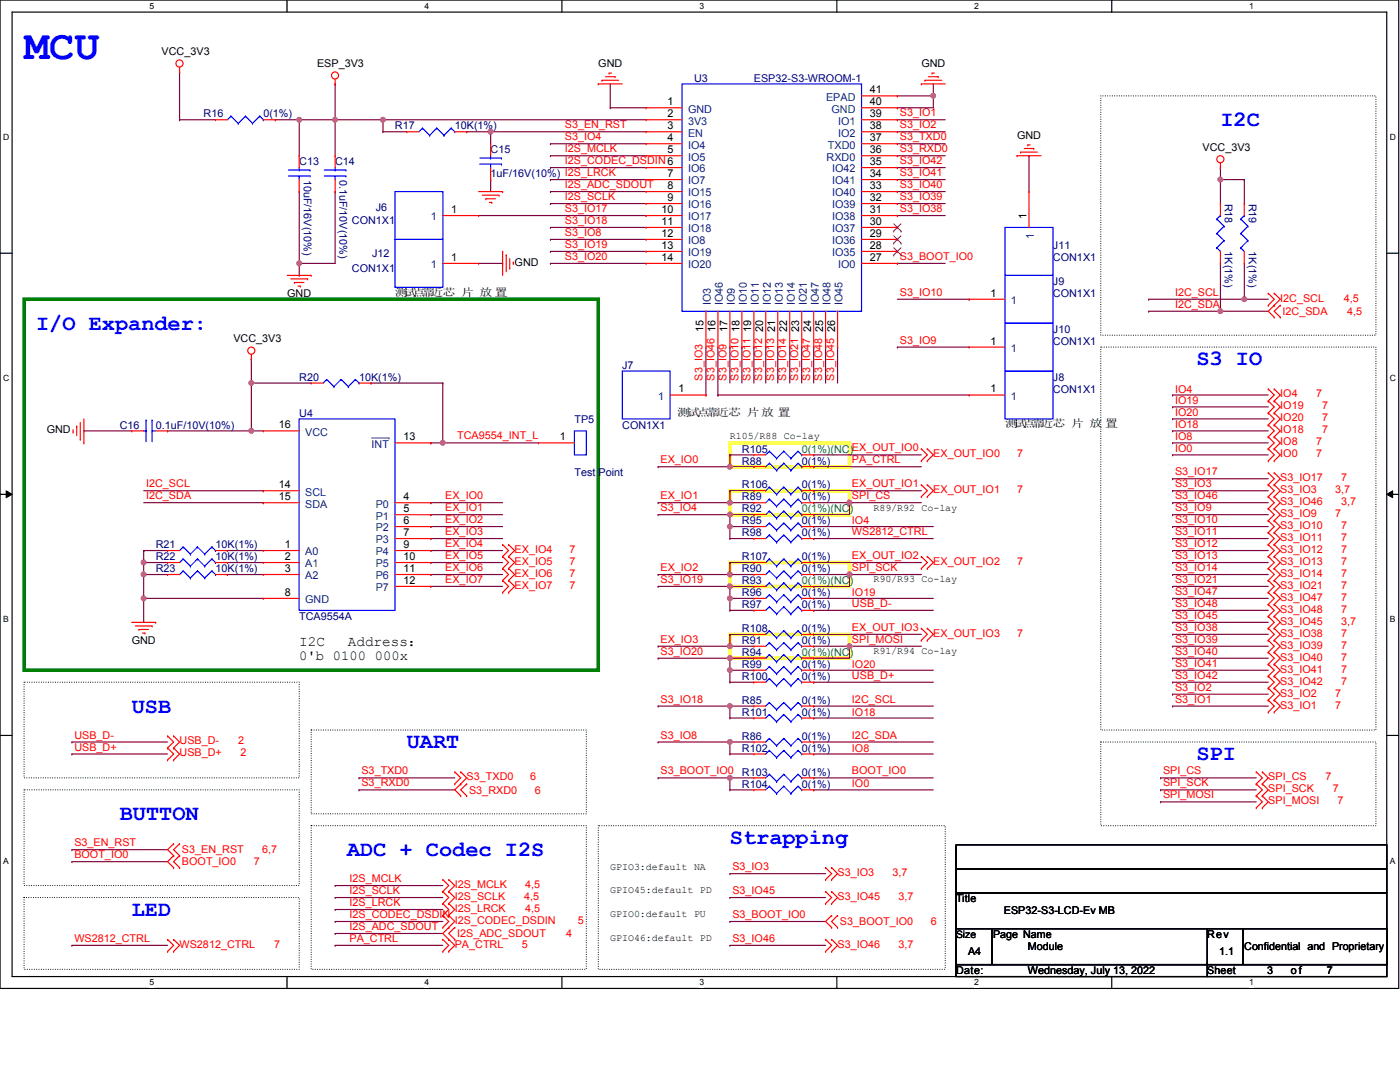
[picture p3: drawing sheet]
<svg xmlns="http://www.w3.org/2000/svg" width="559mm" height="432mm" viewBox="0 0 559 432" stroke-linecap="round" stroke-linejoin="round" font-family="sans-serif">
<defs><g id="words">
<text font-size="16.7" fill="#00f" x="9.6" y="23.5">MCU</text>
<g font-size="8.8" fill="#00f">
<text x="487.1" y="50.3">I2C</text>
<text x="14.4" y="131.5">I/O Expander:</text>
<text x="477.6" y="145.8">S3 IO</text>
<text x="52.6" y="284.4">USB</text>
<text x="162.4" y="298.7">UART</text>
<text x="477.6" y="303.4">SPI</text>
<text x="47.8" y="327.3">BUTTON</text>
<text x="138.5" y="341.6">ADC + Codec I2S</text>
<text x="291.3" y="336.8">Strapping</text>
<text x="52.6" y="365.5">LED</text>
</g>
<g font-size="5.7">
<text x="119.4" y="257.7">I2C</text>
<text x="138.9" y="257.7">Address：</text>
</g>
<text font-size="5.5" x="119.4" y="263.3">0'b 0100 000x</text>
<g font-size="4.3">
<text x="64.5" y="22.1">VCC_3V3</text>
<text x="126.6" y="26.8">ESP_3V3</text>
<text x="238.8" y="26.8">GND</text>
<text x="367.7" y="26.8">GND</text>
<text x="266.5" y="42">1</text>
<text x="347.2" y="42">40</text>
<text x="347.2" y="37.3">41</text>
<text x="266.5" y="46.8">2</text>
<text x="347.2" y="46.8">39</text>
<text x="266.5" y="51.6">3</text>
<text x="347.2" y="51.6">38</text>
<text x="266.5" y="56.3">4</text>
<text x="347.2" y="56.3">37</text>
<text x="405.9" y="55.5">GND</text>
<text x="266.5" y="61.1">5</text>
<text x="347.2" y="61.1">36</text>
<text x="347.2" y="65.9">35</text>
<text x="480" y="60.2">VCC_3V3</text>
<text x="266.5" y="70.7">7</text>
<text x="347.2" y="70.7">34</text>
<text x="266.5" y="75.4">8</text>
<text x="347.2" y="75.4">33</text>
<text x="266.5" y="80.2">9</text>
<text x="347.2" y="80.2">32</text>
<text x="180.1" y="85">1</text>
<text x="264.1" y="85">10</text>
<text x="264.1" y="89.7">11</text>
<text x="347.2" y="85">31</text>
<text x="347.2" y="89.7">30</text>
<text x="409.7" y="87.4" transform="rotate(-90 409.7 87.4)">1</text>
<text x="264.1" y="94.5">12</text>
<text x="347.2" y="94.5">29</text>
<text x="264.1" y="99.3">13</text>
<text x="347.2" y="99.3">28</text>
<text x="180.1" y="104.1">1</text>
<text x="205.4" y="106.1">GND</text>
<text x="264.1" y="104.1">14</text>
<text x="347.2" y="104.1">27</text>
<text x="114.6" y="118.5">GND</text>
<text x="157.6" y="118.1">测测测测测测 测 测 测</text>
<text x="395.4" y="118.4">1</text>
<text x="93.2" y="136.7">VCC_3V3</text>
<text x="280.8" y="132.4" transform="rotate(-90 280.8 132.4)">15</text>
<text x="285.5" y="132.4" transform="rotate(-90 285.5 132.4)">16</text>
<text x="290.3" y="132.4" transform="rotate(-90 290.3 132.4)">17</text>
<text x="295.1" y="132.4" transform="rotate(-90 295.1 132.4)">18</text>
<text x="299.9" y="132.4" transform="rotate(-90 299.9 132.4)">19</text>
<text x="304.6" y="132.4" transform="rotate(-90 304.6 132.4)">20</text>
<text x="309.4" y="132.4" transform="rotate(-90 309.4 132.4)">21</text>
<text x="314.2" y="132.4" transform="rotate(-90 314.2 132.4)">22</text>
<text x="319" y="132.4" transform="rotate(-90 319 132.4)">23</text>
<text x="323.8" y="132.4" transform="rotate(-90 323.8 132.4)">24</text>
<text x="328.5" y="132.4" transform="rotate(-90 328.5 132.4)">25</text>
<text x="333.3" y="132.4" transform="rotate(-90 333.3 132.4)">26</text>
<text x="395.4" y="137.5">1</text>
<text x="270.8" y="156.6">1</text>
<text x="395.4" y="156.6">1</text>
<text x="270.3" y="165.8">测测测测测测 测测 测</text>
<text x="18.7" y="172.9">GND</text>
<text x="111.3" y="170.9">16</text>
<text x="401.2" y="170.6">测测测测测测 测 测 测</text>
<text x="161" y="175.7">13</text>
<text x="223.5" y="175.7">1</text>
<text x="111.3" y="194.8">14</text>
<text x="111.3" y="199.6">15</text>
<text x="161" y="199.6">4</text>
<text x="161" y="204.4">5</text>
<text x="161" y="209.1">6</text>
<text x="161" y="213.9">7</text>
<text x="113.7" y="218.7">1</text>
<text x="161" y="218.7">9</text>
<text x="113.7" y="223.5">2</text>
<text x="161" y="223.5">10</text>
<text x="113.7" y="228.3">3</text>
<text x="161" y="228.3">11</text>
<text x="161" y="233">12</text>
<text x="113.7" y="237.8">8</text>
<text x="52.6" y="257">GND</text>
<text x="381.6" y="360.1">Title</text>
<text x="400.7" y="364.9">ESP32-S3-LCD-Ev MB</text>
<text x="396.4" y="374.4">Page Name</text>
<text x="481.9" y="374.4">Rev</text>
<text x="386.4" y="381.1">A4</text>
<text x="410.3" y="379.2">Module</text>
<text x="486.7" y="381.1">1.1</text>
<text x="496.7" y="379.2">Confidential and Proprietary</text>
<text x="381.6" y="388.8">Date:</text>
<text x="410.3" y="388.8">Wednesday, July 13, 2022</text>
<text x="481.9" y="388.8">Sheet</text>
<text x="505.8" y="388.8">3</text>
<text x="515.3" y="388.8">of</text>
<text x="529.6" y="388.8">7</text>
</g>
<g font-size="4.3" fill="#000080">
<text x="277" y="32.6">U3</text>
<text x="300.9" y="32.6">ESP32-S3-WROOM-1</text>
<text x="81.2" y="46.9">R16</text>
<text x="105.1" y="46.9">0(1%)</text>
<text x="157.6" y="51.6">R17</text>
<text x="181.5" y="51.6">10K(1%)</text>
<text x="119.4" y="66">C13</text>
<text x="133.8" y="66">C14</text>
<text x="195.8" y="61.2">C15</text>
<text x="121.2" y="71.7" transform="rotate(90 121.2 71.7)">10uF/16V(10%)</text>
<text x="135.6" y="71.7" transform="rotate(90 135.6 71.7)">0.1uF/10V(10%)</text>
<text x="195.8" y="70.7">1uF/16V(10%) I2S_LRCK</text>
<text x="488.9" y="81.2" transform="rotate(90 488.9 81.2)">R18</text>
<text x="498.5" y="81.2" transform="rotate(90 498.5 81.2)">R19</text>
<text x="140.5" y="89.4">CON1X1</text>
<text x="150" y="84.1">J6</text>
<text x="420.3" y="99.4">J11</text>
<text x="488.9" y="100.3" transform="rotate(90 488.9 100.3)">1K(1%)</text>
<text x="498.5" y="100.3" transform="rotate(90 498.5 100.3)">1K(1%)</text>
<text x="148.5" y="102.7">J12</text>
<text x="420.3" y="104.2">CON1X1</text>
<text x="140.5" y="108.5">CON1X1</text>
<text x="420.3" y="113.7">J9</text>
<text x="420.3" y="118.5">CON1X1</text>
<text x="420.3" y="132.8">J10</text>
<text x="420.3" y="137.6">CON1X1</text>
<text x="248.4" y="147.2">J7</text>
<text x="119.4" y="151.9">R20</text>
<text x="143.3" y="151.9">10K(1%)</text>
<text x="420.3" y="151.9">J8</text>
<text x="420.3" y="156.7">CON1X1</text>
<text x="119.4" y="166.2">U4</text>
<text x="47.8" y="171">C16</text>
<text x="62.1" y="171">0.1uF/10V(10%)</text>
<text x="229.3" y="168.7">TP5</text>
<text x="248.4" y="171">CON1X1</text>
<text x="296.1" y="180.6">R105</text>
<text x="296.1" y="185.4">R88</text>
<text x="320" y="185.4">0(1%)</text>
<text x="229.3" y="190.1">Test Point</text>
<text x="296.1" y="194.9">R106</text>
<text x="320" y="194.9">0(1%)</text>
<text x="296.1" y="199.7">R89</text>
<text x="320" y="199.7">0(1%)</text>
<text x="296.1" y="204.5">R92</text>
<text x="296.1" y="209.3">R95</text>
<text x="320" y="209.3">0(1%)</text>
<text x="296.1" y="214">R98</text>
<text x="320" y="214">0(1%)</text>
<text x="62.1" y="218.8">R21</text>
<text x="86" y="218.8">10K(1%)</text>
<text x="62.1" y="223.6">R22</text>
<text x="86" y="223.6">10K(1%)</text>
<text x="296.1" y="223.6">R107</text>
<text x="320" y="223.6">0(1%)</text>
<text x="62.1" y="228.3">R23</text>
<text x="86" y="228.3">10K(1%)</text>
<text x="296.1" y="228.3">R90</text>
<text x="296.1" y="233.1">R93</text>
<text x="320" y="228.3">0(1%)</text>
<text x="296.1" y="237.9">R96</text>
<text x="320" y="237.9">0(1%)</text>
<text x="296.1" y="242.7">R97</text>
<text x="320" y="242.7">0(1%)</text>
<text x="119.4" y="247.4">TCA9554A</text>
<text x="296.1" y="252.2">R108</text>
<text x="296.1" y="257">R91</text>
<text x="320" y="252.2">0(1%)</text>
<text x="320" y="257">0(1%)</text>
<text x="296.1" y="261.7">R94</text>
<text x="296.1" y="266.5">R99</text>
<text x="320" y="266.5">0(1%)</text>
<text x="296.1" y="271.3">R100</text>
<text x="320" y="271.3">0(1%)</text>
<text x="296.1" y="280.9">R85</text>
<text x="320" y="280.9">0(1%)</text>
<text x="296.1" y="285.6">R101</text>
<text x="320" y="285.6">0(1%)</text>
<text x="296.1" y="295.2">R86</text>
<text x="296.1" y="300">R102</text>
<text x="320" y="300">0(1%)</text>
<text x="320" y="295.2">0(1%)</text>
<text x="296.1" y="309.5">R103</text>
<text x="320" y="309.5">0(1%)</text>
<text x="296.1" y="314.3">R104</text>
<text x="320" y="314.3">0(1%)</text>
</g>
<g font-size="4.3" fill="#004080">
<text x="329.7" y="40.2">EPAD</text>
<text x="274.6" y="45">GND</text>
<text x="331.9" y="45">GND</text>
<text x="274.6" y="49.7">3V3</text>
<text x="334.6" y="49.7">IO1</text>
<text x="274.6" y="54.5">EN</text>
<text x="274.6" y="59.3">IO4</text>
<text x="330.5" y="59.3">TXD0</text>
<text x="334.6" y="54.5">IO2</text>
<text x="274.6" y="64.1">IO5</text>
<text x="329.9" y="64.1">RXD0</text>
<text x="274.6" y="68.8">IO6</text>
<text x="332.1" y="68.8">IO42</text>
<text x="274.6" y="73.6">IO7</text>
<text x="332.1" y="73.6">IO41</text>
<text x="274.6" y="78.4">IO15</text>
<text x="274.6" y="83.2">IO16</text>
<text x="332.1" y="78.4">IO40</text>
<text x="332.1" y="83.2">IO39</text>
<text x="172" y="88">1</text>
<text x="274.6" y="88">IO17</text>
<text x="332.1" y="88">IO38</text>
<text x="274.6" y="92.7">IO18</text>
<text x="332.1" y="92.7">IO37</text>
<text x="412.7" y="95.5" transform="rotate(-90 412.7 95.5)">1</text>
<text x="274.6" y="97.5">IO8</text>
<text x="332.1" y="97.5">IO36</text>
<text x="172" y="107.1">1</text>
<text x="274.6" y="102.3">IO19</text>
<text x="274.6" y="107.1">IO20</text>
<text x="332.1" y="102.3">IO35</text>
<text x="334.6" y="107.1">IO0</text>
<text x="283.8" y="121.8" transform="rotate(-90 283.8 121.8)">IO3</text>
<text x="288.5" y="121.8" transform="rotate(-90 288.5 121.8)">IO46</text>
<text x="293.3" y="121.8" transform="rotate(-90 293.3 121.8)">IO9</text>
<text x="298.1" y="121.8" transform="rotate(-90 298.1 121.8)">IO10</text>
<text x="302.9" y="121.8" transform="rotate(-90 302.9 121.8)">IO11</text>
<text x="307.6" y="121.8" transform="rotate(-90 307.6 121.8)">IO12</text>
<text x="312.4" y="121.8" transform="rotate(-90 312.4 121.8)">IO13</text>
<text x="317.2" y="121.8" transform="rotate(-90 317.2 121.8)">IO14</text>
<text x="322" y="121.8" transform="rotate(-90 322 121.8)">IO21</text>
<text x="326.8" y="121.8" transform="rotate(-90 326.8 121.8)">IO47</text>
<text x="331.5" y="121.8" transform="rotate(-90 331.5 121.8)">IO48</text>
<text x="336.3" y="121.8" transform="rotate(-90 336.3 121.8)">IO45</text>
<text x="403.5" y="121.4">1</text>
<text x="403.5" y="140.5">1</text>
<text x="262.7" y="159.6">1</text>
<text x="403.5" y="159.6">1</text>
<text x="121.8" y="173.9">VCC</text>
<text x="148.3" y="178.7">INT</text>
<text x="121.8" y="197.8">SCL</text>
<text x="121.8" y="202.6">SDA</text>
<text x="150" y="202.6">P0</text>
<text x="150" y="207.3">P1</text>
<text x="150" y="212.1">P2</text>
<text x="121.8" y="221.7">A0</text>
<text x="150" y="216.9">P3</text>
<text x="150" y="221.7">P4</text>
<text x="121.8" y="226.4">A1</text>
<text x="150" y="226.4">P5</text>
<text x="121.8" y="231.2">A2</text>
<text x="150" y="231.2">P6</text>
<text x="150" y="236">P7</text>
<text x="121.8" y="240.7">GND</text>
</g>
<g font-size="4.3" fill="#f00">
<text x="359.2" y="46.4">S3_IO1</text>
<text x="225.5" y="51.2">S3_EN_RST</text>
<text x="359.2" y="51.2">S3_IO2</text>
<text x="225.5" y="56">S3_IO4</text>
<text x="359.2" y="56">S3_TXD0</text>
<text x="225.5" y="65.5">I2S_CODEC_DSDIN 6</text>
<text x="225.5" y="60.7">I2S_MCLK</text>
<text x="359.2" y="60.7">S3_RXD0</text>
<text x="359.2" y="65.5">S3_IO42</text>
<text x="359.2" y="70.3">S3_IO41</text>
<text x="225.5" y="75.1">I2S_ADC_SDOUT</text>
<text x="359.2" y="75.1">S3_IO40</text>
<text x="225.5" y="79.8">I2S_SCLK</text>
<text x="359.2" y="79.8">S3_IO39</text>
<text x="225.5" y="89.4">S3_IO18</text>
<text x="225.5" y="84.6">S3_IO17</text>
<text x="359.2" y="84.6">S3_IO38</text>
<text x="225.5" y="94.1">S3_IO8</text>
<text x="225.5" y="98.9">S3_IO19</text>
<text x="225.5" y="103.7">S3_IO20</text>
<text x="359.2" y="103.7">S3_BOOT_IO0</text>
<text x="359.2" y="118">S3_IO10</text>
<text x="469" y="118">I2C_SCL</text>
<text x="469" y="122.8">I2C_SDA</text>
<text x="511" y="120.4">I2C_SCL</text>
<text x="511.9" y="125.7">I2C_SDA</text>
<text x="536.3" y="120.4">4,5</text>
<text x="537.7" y="125.7">4,5</text>
<text x="359.2" y="137.1">S3_IO9</text>
<text x="280.4" y="151.9" transform="rotate(-90 280.4 151.9)">S3_IO3</text>
<text x="285.2" y="151.9" transform="rotate(-90 285.2 151.9)">S3_IO46</text>
<text x="289.9" y="151.9" transform="rotate(-90 289.9 151.9)">S3_IO9</text>
<text x="294.7" y="151.9" transform="rotate(-90 294.7 151.9)">S3_IO10</text>
<text x="299.5" y="151.9" transform="rotate(-90 299.5 151.9)">S3_IO11</text>
<text x="304.2" y="151.9" transform="rotate(-90 304.2 151.9)">S3_IO12</text>
<text x="309" y="151.9" transform="rotate(-90 309 151.9)">S3_IO13</text>
<text x="313.8" y="151.9" transform="rotate(-90 313.8 151.9)">S3_IO14</text>
<text x="318.6" y="151.9" transform="rotate(-90 318.6 151.9)">S3_IO21</text>
<text x="323.4" y="151.9" transform="rotate(-90 323.4 151.9)">S3_IO47</text>
<text x="328.1" y="151.9" transform="rotate(-90 328.1 151.9)">S3_IO48</text>
<text x="332.9" y="151.9" transform="rotate(-90 332.9 151.9)">S3_IO45</text>
<text x="469" y="161.4">IO19</text>
<text x="469" y="156.7">IO4</text>
<text x="511" y="158.6">IO4</text>
<text x="525.3" y="158.6">7</text>
<text x="469" y="166.2">IO20</text>
<text x="511" y="163.4">IO19</text>
<text x="527.7" y="163.4">7</text>
<text x="469" y="171">IO18</text>
<text x="511" y="168.2">IO20</text>
<text x="511" y="172.9">IO18</text>
<text x="527.7" y="168.2">7</text>
<text x="527.7" y="172.9">7</text>
<text x="182.5" y="175.3">TCA9554_INT_L</text>
<text x="469" y="175.8">IO8</text>
<text x="511" y="177.7">IO8</text>
<text x="525.3" y="177.7">7</text>
<text x="263.7" y="184.9">EX_IO0</text>
<text x="340.1" y="184.9">PA_CTRL</text>
<text x="372.5" y="182.5">EX_OUT_IO0</text>
<text x="405.9" y="182.5">7</text>
<text x="469" y="180.6">IO0</text>
<text x="511" y="182.5">IO0</text>
<text x="525.3" y="182.5">7</text>
<text x="469" y="189.7">S3_IO17</text>
<text x="58.3" y="194.4">I2C_SCL</text>
<text x="340.1" y="194.4">EX_OUT_IO1</text>
<text x="372.5" y="196.8">EX_OUT_IO1</text>
<text x="405.9" y="196.8">7</text>
<text x="469" y="194.4">S3_IO3</text>
<text x="511" y="192.1">S3_IO17</text>
<text x="511" y="196.8">S3_IO3</text>
<text x="533" y="196.8">3,7</text>
<text x="535.3" y="192.1">7</text>
<text x="58.3" y="199.2">I2C_SDA</text>
<text x="177.7" y="199.2">EX_IO0</text>
<text x="263.7" y="199.2">EX_IO1</text>
<text x="340.1" y="199.2">SPI_CS</text>
<text x="469" y="199.2">S3_IO46</text>
<text x="511" y="201.6">S3_IO46</text>
<text x="535.3" y="201.6">3,7</text>
<text x="177.7" y="204">EX_IO1</text>
<text x="177.7" y="208.7">EX_IO2</text>
<text x="263.7" y="204">S3_IO4</text>
<text x="340.1" y="209.2">IO4</text>
<text x="469" y="208.7">S3_IO10</text>
<text x="469" y="204">S3_IO9</text>
<text x="511" y="206.4">S3_IO9</text>
<text x="533" y="206.4">7</text>
<text x="177.7" y="213.5">EX_IO3</text>
<text x="340.1" y="213.5">WS2812_CTRL</text>
<text x="469" y="213.5">S3_IO11</text>
<text x="511" y="211.2">S3_IO10</text>
<text x="511" y="215.9">S3_IO11</text>
<text x="535.3" y="211.2">7</text>
<text x="535.3" y="215.9">7</text>
<text x="177.7" y="218.3">EX_IO4</text>
<text x="205.4" y="220.7">EX_IO4</text>
<text x="227.3" y="220.7">7</text>
<text x="469" y="218.3">S3_IO12</text>
<text x="511" y="220.7">S3_IO12</text>
<text x="535.3" y="220.7">7</text>
<text x="177.7" y="223.1">EX_IO5</text>
<text x="177.7" y="227.9">EX_IO6</text>
<text x="205.4" y="225.5">EX_IO5</text>
<text x="227.3" y="225.5">7</text>
<text x="263.7" y="227.9">EX_IO2</text>
<text x="340.1" y="227.9">SPI_SCK</text>
<text x="340.1" y="223.1">EX_OUT_IO2</text>
<text x="372.5" y="225.5">EX_OUT_IO2</text>
<text x="405.9" y="225.5">7</text>
<text x="469" y="227.9">S3_IO14</text>
<text x="469" y="223.1">S3_IO13</text>
<text x="511" y="225.5">S3_IO13</text>
<text x="535.3" y="225.5">7</text>
<text x="177.7" y="232.6">EX_IO7</text>
<text x="205.4" y="230.3">EX_IO6</text>
<text x="227.3" y="230.3">7</text>
<text x="263.7" y="232.6">S3_IO19</text>
<text x="469" y="232.6">S3_IO21</text>
<text x="511" y="230.3">S3_IO14</text>
<text x="535.3" y="230.3">7</text>
<text x="205.4" y="235">EX_IO7</text>
<text x="227.3" y="235">7</text>
<text x="340.1" y="237.8">IO19</text>
<text x="469" y="237.4">S3_IO47</text>
<text x="511" y="235">S3_IO21</text>
<text x="511" y="239.8">S3_IO47</text>
<text x="535.3" y="235">7</text>
<text x="535.3" y="239.8">7</text>
<text x="340.1" y="242.2">USB_D-</text>
<text x="469" y="242.2">S3_IO48</text>
<text x="511" y="244.6">S3_IO48</text>
<text x="535.3" y="244.6">7</text>
<text x="340.1" y="251.8">EX_OUT_IO3</text>
<text x="469" y="247">S3_IO45</text>
<text x="469" y="251.8">S3_IO38</text>
<text x="511" y="249.3">S3_IO45</text>
<text x="535.3" y="249.3">3,7</text>
<text x="263.7" y="256.5">EX_IO3</text>
<text x="340.1" y="256.5">SPI_MOSI</text>
<text x="372.5" y="254.1">EX_OUT_IO3</text>
<text x="405.9" y="254.1">7</text>
<text x="469" y="256.5">S3_IO39</text>
<text x="511" y="254.1">S3_IO38</text>
<text x="535.3" y="254.1">7</text>
<text x="263.7" y="261.3">S3_IO20</text>
<text x="469" y="261.3">S3_IO40</text>
<text x="511" y="258.9">S3_IO39</text>
<text x="511" y="263.7">S3_IO40</text>
<text x="535.3" y="258.9">7</text>
<text x="535.3" y="263.7">7</text>
<text x="340.1" y="266.5">IO20</text>
<text x="469" y="266.1">S3_IO41</text>
<text x="511" y="268.4">S3_IO41</text>
<text x="535.3" y="268.4">7</text>
<text x="340.1" y="270.8">USB_D+</text>
<text x="469" y="270.8">S3_IO42</text>
<text x="469" y="275.6">S3_IO2</text>
<text x="511" y="273.2">S3_IO42</text>
<text x="535.3" y="273.2">7</text>
<text x="263.7" y="280.4">S3_IO18</text>
<text x="340.1" y="280.4">I2C_SCL</text>
<text x="469" y="280.4">S3_IO1</text>
<text x="511" y="278">S3_IO2</text>
<text x="533" y="278">7</text>
<text x="340.1" y="285.6">IO18</text>
<text x="511" y="282.8">S3_IO1</text>
<text x="533" y="282.8">7</text>
<text x="29.7" y="299.5">USB_D+</text>
<text x="29.7" y="294.7">USB_D-</text>
<text x="71.7" y="297.1">USB_D-</text>
<text x="95.1" y="297.1">2</text>
<text x="263.7" y="294.7">S3_IO8</text>
<text x="340.1" y="294.7">I2C_SDA</text>
<text x="340.1" y="299.9">IO8</text>
<text x="71.7" y="301.9">USB_D+</text>
<text x="96" y="301.9">2</text>
<text x="144.3" y="309">S3_TXD0</text>
<text x="186.3" y="311.4">S3_TXD0</text>
<text x="211.6" y="311.4">6</text>
<text x="263.7" y="309">S3_BOOT_IO0</text>
<text x="340.1" y="309">BOOT_IO0</text>
<text x="464.2" y="309">SPI_CS</text>
<text x="506.2" y="311.4">SPI_CS</text>
<text x="529.1" y="311.4">7</text>
<text x="144.3" y="313.8">S3_RXD0</text>
<text x="187.2" y="316.7">S3_RXD0</text>
<text x="213.5" y="316.7">6</text>
<text x="340.1" y="314.2">IO0</text>
<text x="464.2" y="313.8">SPI_SCK</text>
<text x="506.2" y="316.2">SPI_SCK</text>
<text x="532" y="316.2">7</text>
<text x="464.2" y="318.6">SPI_MOSI</text>
<text x="506.2" y="321">SPI_MOSI</text>
<text x="533.9" y="321">7</text>
<text x="29.7" y="337.7">S3_EN_RST</text>
<text x="72.6" y="340.6">S3_EN_RST</text>
<text x="104.6" y="340.6">6,7</text>
<text x="29.7" y="342.5">BOOT_IO0</text>
<text x="72.6" y="345.3">BOOT_IO0</text>
<text x="101.3" y="345.3">7</text>
<text x="292.3" y="347.3">S3_IO3</text>
<text x="139.5" y="352">I2S_MCLK</text>
<text x="334.3" y="349.6">S3_IO3</text>
<text x="356.3" y="349.6">3,7</text>
<text x="139.5" y="356.8">I2S_SCLK</text>
<text x="181.5" y="354.4">I2S_MCLK</text>
<text x="181.5" y="359.2">I2S_SCLK</text>
<text x="209.2" y="359.2">4,5</text>
<text x="209.7" y="354.4">4,5</text>
<text x="292.3" y="356.8">S3_IO45</text>
<text x="334.3" y="359.2">S3_IO45</text>
<text x="358.6" y="359.2">3,7</text>
<text x="139.5" y="361.6">I2S_LRCK</text>
<text x="181.5" y="363.9">I2S_LRCK</text>
<text x="209.7" y="363.9">4,5</text>
<text x="139.5" y="371.1">I2S_ADC_SDOUT</text>
<text x="139.5" y="366.4">I2S_CODEC_DSDIN</text>
<text x="181.5" y="368.7">I2S_CODEC_DSDIN</text>
<text x="230.7" y="368.7">5</text>
<text x="292.3" y="366.4">S3_BOOT_IO0</text>
<text x="335.3" y="369.2">S3_BOOT_IO0</text>
<text x="371.6" y="369.2">6</text>
<text x="29.7" y="375.9">WS2812_CTRL</text>
<text x="139.5" y="375.9">PA_CTRL</text>
<text x="182.5" y="374">I2S_ADC_SDOUT</text>
<text x="225.9" y="374">4</text>
<text x="292.3" y="375.9">S3_IO46</text>
<text x="71.7" y="378.3">WS2812_CTRL</text>
<text x="109.4" y="378.3">7</text>
<text x="181.5" y="378.3">PA_CTRL</text>
<text x="208.2" y="378.3">5</text>
<text x="334.3" y="378.3">S3_IO46</text>
<text x="358.6" y="378.3">3,7</text>
</g>
<g font-size="4.3" fill="#008040">
<text x="320" y="180.6">0(1%)(NC)EX_OUT_IO0</text>
<text x="320" y="204.5">0(1%)(NC)</text>
<text x="320" y="233.1">0(1%)(NC)</text>
<text x="320" y="261.7">0(1%)(NC)</text>
</g>
<text font-size="4.1" x="381.6" y="374.3">Size</text>
<g font-size="4">
<text x="291.3" y="175.1">R105/R88 Co-lay</text>
<text x="348.7" y="203.8">R89/R92 Co-lay</text>
<text x="348.7" y="232.5">R90/R93 Co-lay</text>
<text x="348.7" y="261.1">R91/R94 Co-lay</text>
<text x="243.6" y="347">GPIO3:default NA</text>
<text x="243.6" y="356.6">GPIO45:default PD</text>
<text x="243.6" y="366.1">GPIO0:default PU</text>
<text x="243.6" y="375.7">GPIO46:default PD</text>
</g>
<g font-size="3.4">
<text x="59.7" y="3.6">5</text>
<text x="169.4" y="3.6">4</text>
<text x="279.1" y="3.6">3</text>
<text x="388.9" y="3.6">2</text>
<text x="498.6" y="3.6">1</text>
<text x="1.3" y="56">D</text>
<text x="554.7" y="56">D</text>
<text x="1.3" y="152.2">C</text>
<text x="554.7" y="152.2">C</text>
<text x="1.3" y="248.4">B</text>
<text x="554.7" y="248.4">B</text>
<text x="1.3" y="344.6">A</text>
<text x="554.7" y="344.6">A</text>
<text x="59.7" y="393.3">5</text>
<text x="169.4" y="393.3">4</text>
<text x="279.1" y="393.3">3</text>
<text x="388.9" y="393.3">2</text>
<text x="498.6" y="393.3">1</text>
</g>
</g></defs>
<path d="M0 0h558.3v394.5h-558.3zM4.8 4.8h548.7v384.9h-548.7z" fill="none" stroke="#000" stroke-width=".47"/>
<g fill="#fff">
<path d="M59.7 .6h1.9v3.7h-1.9z"/>
<path d="M59.7 390.2h1.9v3.8h-1.9z"/>
</g>
<path d="M114.6 0v4.8M114.6 389.7v4.8" fill="none" stroke="#000" stroke-width=".47"/>
<g fill="#fff">
<path d="M169.4 .6h1.9v3.7h-1.9z"/>
<path d="M169.4 390.2h1.9v3.8h-1.9z"/>
</g>
<path d="M224.3 0v4.8M224.3 389.7v4.8" fill="none" stroke="#000" stroke-width=".47"/>
<g fill="#fff">
<path d="M279.1 .6h1.9v3.7h-1.9z"/>
<path d="M279.1 390.2h1.9v3.8h-1.9z"/>
</g>
<path d="M334 0v4.8M334 389.7v4.8" fill="none" stroke="#000" stroke-width=".47"/>
<g fill="#fff">
<path d="M388.9 .6h1.8v3.7h-1.8z"/>
<path d="M388.9 390.2h1.8v3.8h-1.8z"/>
</g>
<path d="M443.7 0v4.8M443.7 389.7v4.8" fill="none" stroke="#000" stroke-width=".47"/>
<g fill="#fff">
<path d="M498.6 .6h1.9v3.7h-1.9z"/>
<path d="M498.6 390.2h1.9v3.8h-1.9z"/>
<path d="M1.3 52.9h2.4v3.8h-2.4z"/>
<path d="M554.7 52.9h2.5v3.8h-2.5z"/>
<path d="M1.3 149.1h2.4v3.8h-2.4z"/>
<path d="M554.7 149.1h2.5v3.8h-2.5z"/>
</g>
<path d="M0 101h4.8M553.5 101h4.8" fill="none" stroke="#000" stroke-width=".47"/>
<g fill="#fff">
<path d="M1.3 245.4h2.2v3.7h-2.2z"/>
<path d="M554.7 245.4h2.3v3.7h-2.3z"/>
</g>
<path d="M0 197.3h4.8M553.5 197.3h4.8" fill="none" stroke="#000" stroke-width=".47"/>
<path d="M2.5 195.9l2.3 1.4-2.3 1.3zM553.5 197.3l2.4-1.4v2.7z" fill="#000"/>
<path d="M2.5 195.9l2.3 1.4-2.3 1.3zM553.5 197.3l2.4-1.4v2.7z" fill="none" stroke="#000" stroke-width=".4"/>
<g fill="#fff">
<path d="M1.2 341.6h2.3v3.8h-2.3z"/>
<path d="M554.7 341.6h2.3v3.8h-2.3z"/>
</g>
<path d="M0 293.5h4.8M553.5 293.5h4.8" fill="none" stroke="#000" stroke-width=".47"/>
<path d="M439.4 38.3h109.8v95.5h-109.8zM439.4 138.5h109.8v152.8h-109.8zM9.6 272.2h109.8v38.2h-109.8zM124.2 291.3h109.8v33.5h-109.8zM439.4 296.1h109.8v33.4h-109.8zM9.6 315.2h109.8v38.2h-109.8zM124.2 329.5h109.8v57.3h-109.8zM238.8 329.5h138.5v57.3h-138.5zM9.6 358.2h109.8v28.6h-109.8z" fill="none" stroke="#000" stroke-width=".47" stroke-dasharray="0 .9"/>
<path d="M9.6 119.4h229.2v148.1h-229.2z" fill="none" stroke="#008000" stroke-width="1.4"/>
<path d="M291.3 176.7h47.8v9.6h-47.8zM291.3 195.8h47.8v9.6h-47.8zM291.3 224.5h47.8v9.5h-47.8zM291.3 253.2h47.8v9.5h-47.8z" fill="none" stroke="#ff0" stroke-width="1.4"/>
<path d="M109.9 47.8h9.5" fill="none" stroke="#800040" stroke-width=".47"/>
<circle cx="109.9" cy="47.8" r=".23" fill="#800040"/>
<path d="M133.8 76.5v28.6" fill="none" stroke="#800040" stroke-width=".47"/>
<circle cx="133.8" cy="76.5" r=".23" fill="#800040"/>
<path d="M119.4 76.5v28.6" fill="none" stroke="#800040" stroke-width=".47"/>
<circle cx="119.4" cy="105.1" r=".23" fill="#800040"/>
<circle cx="119.4" cy="105.1" r=".94" fill="#f0f"/>
<circle cx="119.4" cy="105.1" r=".94" fill="none" stroke="#f0f" stroke-width=".47"/>
<path d="M133.8 47.8v14.3" fill="none" stroke="#800040" stroke-width=".47"/>
<circle cx="133.8" cy="47.8" r=".23" fill="#800040"/>
<path d="M119.4 47.8v14.3" fill="none" stroke="#800040" stroke-width=".47"/>
<circle cx="119.4" cy="47.8" r=".23" fill="#800040"/>
<circle cx="119.4" cy="47.8" r=".94" fill="#f0f"/>
<circle cx="119.4" cy="47.8" r=".94" fill="none" stroke="#f0f" stroke-width=".47"/>
<path d="M119.4 47.8h14.4" fill="none" stroke="#800040" stroke-width=".47"/>
<circle cx="119.4" cy="47.8" r=".23" fill="#800040"/>
<path d="M71.7 47.8h14.3" fill="none" stroke="#800040" stroke-width=".47"/>
<circle cx="71.7" cy="47.8" r=".23" fill="#800040"/>
<path d="M219.7 105.1h38.2" fill="none" stroke="#800040" stroke-width=".47"/>
<circle cx="219.7" cy="105.1" r=".23" fill="#800040"/>
<path d="M219.7 100.3h38.2" fill="none" stroke="#800040" stroke-width=".47"/>
<circle cx="219.7" cy="100.3" r=".23" fill="#800040"/>
<path d="M219.7 95.5h38.2" fill="none" stroke="#800040" stroke-width=".47"/>
<circle cx="219.7" cy="95.5" r=".23" fill="#800040"/>
<path d="M133.8 33.5v14.3" fill="none" stroke="#800040" stroke-width=".47"/>
<circle cx="133.8" cy="33.5" r=".23" fill="#800040"/>
<path d="M195.8 52.6h62.1" fill="none" stroke="#800040" stroke-width=".47"/>
<circle cx="195.8" cy="52.6" r=".23" fill="#800040"/>
<circle cx="195.8" cy="52.5" r=".95" fill="#f0f"/>
<circle cx="195.8" cy="52.5" r=".95" fill="none" stroke="#f0f" stroke-width=".47"/>
<path d="M243.6 33.5v9.5" fill="none" stroke="#800040" stroke-width=".47"/>
<circle cx="243.6" cy="33.5" r=".23" fill="#800040"/>
<path d="M243.6 43h14.3" fill="none" stroke="#800040" stroke-width=".47"/>
<circle cx="243.6" cy="43" r=".23" fill="#800040"/>
<path d="M219.7 71.7h38.2" fill="none" stroke="#800040" stroke-width=".47"/>
<circle cx="219.7" cy="71.7" r=".23" fill="#800040"/>
<path d="M219.7 66.9h38.2" fill="none" stroke="#800040" stroke-width=".47"/>
<circle cx="219.7" cy="66.9" r=".23" fill="#800040"/>
<path d="M219.7 62.1h38.2" fill="none" stroke="#800040" stroke-width=".47"/>
<circle cx="219.7" cy="62.1" r=".23" fill="#800040"/>
<path d="M219.7 57.4h38.2" fill="none" stroke="#800040" stroke-width=".47"/>
<circle cx="219.7" cy="57.4" r=".23" fill="#800040"/>
<path d="M320 138.5v14.4" fill="none" stroke="#800040" stroke-width=".47"/>
<circle cx="320" cy="138.5" r=".23" fill="#800040"/>
<path d="M219.7 90.8h38.2" fill="none" stroke="#800040" stroke-width=".47"/>
<circle cx="219.7" cy="90.8" r=".23" fill="#800040"/>
<path d="M296.1 138.5v14.4" fill="none" stroke="#800040" stroke-width=".47"/>
<circle cx="296.1" cy="138.5" r=".23" fill="#800040"/>
<path d="M291.3 138.5v14.4" fill="none" stroke="#800040" stroke-width=".47"/>
<circle cx="291.3" cy="138.5" r=".23" fill="#800040"/>
<path d="M305.6 138.5v14.4" fill="none" stroke="#800040" stroke-width=".47"/>
<circle cx="305.6" cy="138.5" r=".23" fill="#800040"/>
<path d="M300.9 138.5v14.4" fill="none" stroke="#800040" stroke-width=".47"/>
<circle cx="300.9" cy="138.5" r=".23" fill="#800040"/>
<path d="M315.2 138.5v14.4" fill="none" stroke="#800040" stroke-width=".47"/>
<circle cx="315.2" cy="138.5" r=".23" fill="#800040"/>
<path d="M310.4 138.5v14.4" fill="none" stroke="#800040" stroke-width=".47"/>
<circle cx="310.4" cy="138.5" r=".23" fill="#800040"/>
<path d="M334.3 138.5v14.4" fill="none" stroke="#800040" stroke-width=".47"/>
<circle cx="334.3" cy="138.5" r=".23" fill="#800040"/>
<path d="M329.5 138.5v14.4" fill="none" stroke="#800040" stroke-width=".47"/>
<circle cx="329.5" cy="138.5" r=".23" fill="#800040"/>
<path d="M324.8 138.5v14.4" fill="none" stroke="#800040" stroke-width=".47"/>
<circle cx="324.8" cy="138.5" r=".23" fill="#800040"/>
<path d="M358.2 81.2h19.1" fill="none" stroke="#800040" stroke-width=".47"/>
<circle cx="358.2" cy="81.2" r=".23" fill="#800040"/>
<path d="M358.2 86h19.1" fill="none" stroke="#800040" stroke-width=".47"/>
<circle cx="358.2" cy="86" r=".23" fill="#800040"/>
<path d="M358.2 105.1h19.1" fill="none" stroke="#800040" stroke-width=".47"/>
<circle cx="358.2" cy="105.1" r=".23" fill="#800040"/>
<path d="M358.2 62.1h19.1" fill="none" stroke="#800040" stroke-width=".47"/>
<circle cx="358.2" cy="62.1" r=".23" fill="#800040"/>
<path d="M358.2 66.9h19.1" fill="none" stroke="#800040" stroke-width=".47"/>
<circle cx="358.2" cy="66.9" r=".23" fill="#800040"/>
<path d="M358.2 71.7h19.1" fill="none" stroke="#800040" stroke-width=".47"/>
<circle cx="358.2" cy="71.7" r=".23" fill="#800040"/>
<path d="M358.2 76.5h19.1" fill="none" stroke="#800040" stroke-width=".47"/>
<circle cx="358.2" cy="76.5" r=".23" fill="#800040"/>
<path d="M372.5 33.5v4.8" fill="none" stroke="#800040" stroke-width=".47"/>
<circle cx="372.5" cy="33.5" r=".23" fill="#800040"/>
<path d="M358.2 47.8h19.1" fill="none" stroke="#800040" stroke-width=".47"/>
<circle cx="358.2" cy="47.8" r=".23" fill="#800040"/>
<path d="M358.2 52.6h19.1" fill="none" stroke="#800040" stroke-width=".47"/>
<circle cx="358.2" cy="52.6" r=".23" fill="#800040"/>
<path d="M358.2 57.4h19.1" fill="none" stroke="#800040" stroke-width=".47"/>
<circle cx="358.2" cy="57.4" r=".23" fill="#800040"/>
<path d="M372.5 38.3v4.7" fill="none" stroke="#800040" stroke-width=".47"/>
<circle cx="372.5" cy="38.3" r=".23" fill="#800040"/>
<path d="M358.2 43h14.3" fill="none" stroke="#800040" stroke-width=".47"/>
<circle cx="358.2" cy="43" r=".23" fill="#800040"/>
<path d="M358.2 38.3h14.3" fill="none" stroke="#800040" stroke-width=".47"/>
<circle cx="358.2" cy="38.3" r=".23" fill="#800040"/>
<circle cx="372.5" cy="38.2" r=".94" fill="#f0f"/>
<circle cx="372.5" cy="38.2" r=".94" fill="none" stroke="#f0f" stroke-width=".47"/>
<path d="M133.8 47.8h19.1" fill="none" stroke="#800040" stroke-width=".47"/>
<circle cx="152.9" cy="47.8" r=".23" fill="#800040"/>
<circle cx="133.7" cy="47.8" r=".94" fill="#f0f"/>
<circle cx="133.7" cy="47.8" r=".94" fill="none" stroke="#f0f" stroke-width=".47"/>
<circle cx="152.8" cy="47.8" r=".94" fill="#f0f"/>
<circle cx="152.8" cy="47.8" r=".94" fill="none" stroke="#f0f" stroke-width=".47"/>
<path d="M71.7 28.7v19.1" fill="none" stroke="#800040" stroke-width=".47"/>
<circle cx="71.7" cy="28.7" r=".23" fill="#800040"/>
<path d="M458.5 124.2h28.6" fill="none" stroke="#800040" stroke-width=".47"/>
<circle cx="458.5" cy="124.2" r=".23" fill="#800040"/>
<path d="M28.7 339.1h38.2" fill="none" stroke="#800040" stroke-width=".47"/>
<circle cx="28.7" cy="339.1" r=".23" fill="#800040"/>
<path d="M458.5 119.4h38.2" fill="none" stroke="#800040" stroke-width=".47"/>
<circle cx="458.5" cy="119.4" r=".23" fill="#800040"/>
<circle cx="496.6" cy="119.4" r=".94" fill="#f0f"/>
<circle cx="496.6" cy="119.4" r=".94" fill="none" stroke="#f0f" stroke-width=".47"/>
<path d="M291.3 348.7h38.2" fill="none" stroke="#800040" stroke-width=".47"/>
<circle cx="291.3" cy="348.7" r=".23" fill="#800040"/>
<path d="M291.3 377.3h38.2" fill="none" stroke="#800040" stroke-width=".47"/>
<circle cx="291.3" cy="377.3" r=".23" fill="#800040"/>
<path d="M291.3 358.2h38.2" fill="none" stroke="#800040" stroke-width=".47"/>
<circle cx="291.3" cy="358.2" r=".23" fill="#800040"/>
<path d="M143.3 310.4h38.2" fill="none" stroke="#800040" stroke-width=".47"/>
<circle cx="143.3" cy="310.4" r=".23" fill="#800040"/>
<path d="M487.1 66.9v4.8" fill="none" stroke="#800040" stroke-width=".47"/>
<circle cx="487.1" cy="66.9" r=".23" fill="#800040"/>
<path d="M496.7 71.7v9.5" fill="none" stroke="#800040" stroke-width=".47"/>
<circle cx="496.7" cy="71.7" r=".23" fill="#800040"/>
<path d="M487.1 71.7v9.5" fill="none" stroke="#800040" stroke-width=".47"/>
<circle cx="487.1" cy="71.7" r=".23" fill="#800040"/>
<path d="M496.7 105.1v14.3" fill="none" stroke="#800040" stroke-width=".47"/>
<circle cx="496.7" cy="119.4" r=".23" fill="#800040"/>
<path d="M496.7 119.4h9.5" fill="none" stroke="#800040" stroke-width=".47"/>
<circle cx="496.7" cy="119.4" r=".23" fill="#800040"/>
<path d="M487.1 105.1v19.1" fill="none" stroke="#800040" stroke-width=".47"/>
<circle cx="487.1" cy="105.1" r=".23" fill="#800040"/>
<path d="M487.1 124.2h19.1" fill="none" stroke="#800040" stroke-width=".47"/>
<circle cx="487.1" cy="124.2" r=".23" fill="#800040"/>
<circle cx="487.1" cy="124.2" r=".94" fill="#f0f"/>
<circle cx="487.1" cy="124.2" r=".94" fill="none" stroke="#f0f" stroke-width=".47"/>
<path d="M487.1 71.7h9.6" fill="none" stroke="#800040" stroke-width=".47"/>
<circle cx="487.1" cy="71.7" r=".23" fill="#800040"/>
<circle cx="487.1" cy="71.7" r=".94" fill="#f0f"/>
<circle cx="487.1" cy="71.7" r=".94" fill="none" stroke="#f0f" stroke-width=".47"/>
<path d="M195.8 71.7v4.8" fill="none" stroke="#800040" stroke-width=".47"/>
<circle cx="195.8" cy="71.7" r=".23" fill="#800040"/>
<path d="M152.9 52.6h9.5" fill="none" stroke="#800040" stroke-width=".47"/>
<circle cx="152.9" cy="52.6" r=".23" fill="#800040"/>
<path d="M152.9 47.8v4.8" fill="none" stroke="#800040" stroke-width=".47"/>
<circle cx="152.9" cy="47.8" r=".23" fill="#800040"/>
<path d="M152.9 47.8h105" fill="none" stroke="#800040" stroke-width=".47"/>
<circle cx="152.9" cy="47.8" r=".23" fill="#800040"/>
<path d="M186.3 52.6h9.5" fill="none" stroke="#800040" stroke-width=".47"/>
<circle cx="186.3" cy="52.6" r=".23" fill="#800040"/>
<path d="M195.8 52.6v4.8" fill="none" stroke="#800040" stroke-width=".47"/>
<circle cx="195.8" cy="52.6" r=".23" fill="#800040"/>
<path d="M143.3 315.2h38.2" fill="none" stroke="#800040" stroke-width=".47"/>
<circle cx="143.3" cy="315.2" r=".23" fill="#800040"/>
<path d="M28.7 343.9h38.2" fill="none" stroke="#800040" stroke-width=".47"/>
<circle cx="28.7" cy="343.9" r=".23" fill="#800040"/>
<path d="M291.3 367.7h38.2" fill="none" stroke="#800040" stroke-width=".47"/>
<circle cx="291.3" cy="367.7" r=".23" fill="#800040"/>
<path d="M33.5 172h19.1" fill="none" stroke="#800040" stroke-width=".47"/>
<circle cx="33.5" cy="172" r=".23" fill="#800040"/>
<path d="M66.9 172h33.4" fill="none" stroke="#800040" stroke-width=".47"/>
<circle cx="66.9" cy="172" r=".23" fill="#800040"/>
<circle cx="100.3" cy="171.9" r=".95" fill="#f0f"/>
<circle cx="100.3" cy="171.9" r=".95" fill="none" stroke="#f0f" stroke-width=".47"/>
<path d="M100.3 152.9h23.9" fill="none" stroke="#800040" stroke-width=".47"/>
<circle cx="100.3" cy="152.9" r=".23" fill="#800040"/>
<path d="M100.3 143.3v9.6" fill="none" stroke="#800040" stroke-width=".47"/>
<circle cx="100.3" cy="143.3" r=".23" fill="#800040"/>
<circle cx="100.3" cy="152.8" r=".95" fill="#f0f"/>
<circle cx="100.3" cy="152.8" r=".95" fill="none" stroke="#f0f" stroke-width=".47"/>
<path d="M100.3 152.9v19.1" fill="none" stroke="#800040" stroke-width=".47"/>
<circle cx="100.3" cy="152.9" r=".23" fill="#800040"/>
<path d="M100.3 172h4.8" fill="none" stroke="#800040" stroke-width=".47"/>
<circle cx="100.3" cy="172" r=".23" fill="#800040"/>
<path d="M148.1 152.9h28.6" fill="none" stroke="#800040" stroke-width=".47"/>
<circle cx="148.1" cy="152.9" r=".23" fill="#800040"/>
<path d="M176.7 152.9v23.8" fill="none" stroke="#800040" stroke-width=".47"/>
<circle cx="176.7" cy="152.9" r=".23" fill="#800040"/>
<path d="M172 176.7h4.7" fill="none" stroke="#800040" stroke-width=".47"/>
<circle cx="172" cy="176.7" r=".23" fill="#800040"/>
<path d="M176.7 176.7h38.2" fill="none" stroke="#800040" stroke-width=".47"/>
<circle cx="176.7" cy="176.7" r=".23" fill="#800040"/>
<circle cx="176.7" cy="176.7" r=".94" fill="#f0f"/>
<circle cx="176.7" cy="176.7" r=".94" fill="none" stroke="#f0f" stroke-width=".47"/>
<path d="M57.4 238.8h47.7" fill="none" stroke="#800040" stroke-width=".47"/>
<circle cx="57.4" cy="238.8" r=".23" fill="#800040"/>
<circle cx="57.3" cy="238.8" r=".94" fill="#f0f"/>
<circle cx="57.3" cy="238.8" r=".94" fill="none" stroke="#f0f" stroke-width=".47"/>
<path d="M57.4 238.8v9.6" fill="none" stroke="#800040" stroke-width=".47"/>
<circle cx="57.4" cy="238.8" r=".23" fill="#800040"/>
<path d="M57.4 219.7h9.5" fill="none" stroke="#800040" stroke-width=".47"/>
<circle cx="57.4" cy="219.7" r=".23" fill="#800040"/>
<path d="M57.4 219.7v4.8" fill="none" stroke="#800040" stroke-width=".47"/>
<circle cx="57.4" cy="219.7" r=".23" fill="#800040"/>
<path d="M90.8 219.7h14.3" fill="none" stroke="#800040" stroke-width=".47"/>
<circle cx="90.8" cy="219.7" r=".23" fill="#800040"/>
<path d="M57.4 224.5h9.5" fill="none" stroke="#800040" stroke-width=".47"/>
<circle cx="57.4" cy="224.5" r=".23" fill="#800040"/>
<path d="M57.4 224.5v4.8" fill="none" stroke="#800040" stroke-width=".47"/>
<circle cx="57.4" cy="224.5" r=".23" fill="#800040"/>
<circle cx="57.3" cy="229.2" r=".94" fill="#f0f"/>
<circle cx="57.3" cy="229.2" r=".94" fill="none" stroke="#f0f" stroke-width=".47"/>
<circle cx="57.3" cy="224.4" r=".94" fill="#f0f"/>
<circle cx="57.3" cy="224.4" r=".94" fill="none" stroke="#f0f" stroke-width=".47"/>
<path d="M57.4 229.3h9.5" fill="none" stroke="#800040" stroke-width=".47"/>
<circle cx="57.4" cy="229.3" r=".23" fill="#800040"/>
<path d="M57.4 229.3v9.5" fill="none" stroke="#800040" stroke-width=".47"/>
<circle cx="57.4" cy="229.3" r=".23" fill="#800040"/>
<path d="M90.8 224.5h14.3" fill="none" stroke="#800040" stroke-width=".47"/>
<circle cx="90.8" cy="224.5" r=".23" fill="#800040"/>
<path d="M90.8 229.3h14.3" fill="none" stroke="#800040" stroke-width=".47"/>
<circle cx="90.8" cy="229.3" r=".23" fill="#800040"/>
<path d="M133.8 358.2h42.9" fill="none" stroke="#800040" stroke-width=".47"/>
<circle cx="133.8" cy="358.2" r=".23" fill="#800040"/>
<path d="M133.8 372.5h42.9" fill="none" stroke="#800040" stroke-width=".47"/>
<circle cx="133.8" cy="372.5" r=".23" fill="#800040"/>
<path d="M133.8 353.4h42.9" fill="none" stroke="#800040" stroke-width=".47"/>
<circle cx="133.8" cy="353.4" r=".23" fill="#800040"/>
<path d="M133.8 367.7h42.9" fill="none" stroke="#800040" stroke-width=".47"/>
<circle cx="133.8" cy="367.7" r=".23" fill="#800040"/>
<path d="M133.8 363h42.9" fill="none" stroke="#800040" stroke-width=".47"/>
<circle cx="133.8" cy="363" r=".23" fill="#800040"/>
<path d="M133.8 377.3h42.9" fill="none" stroke="#800040" stroke-width=".47"/>
<circle cx="133.8" cy="377.3" r=".23" fill="#800040"/>
<path d="M28.7 377.3h38.2" fill="none" stroke="#800040" stroke-width=".47"/>
<circle cx="28.7" cy="377.3" r=".23" fill="#800040"/>
<path d="M172 224.5h28.6" fill="none" stroke="#800040" stroke-width=".47"/>
<circle cx="172" cy="224.5" r=".23" fill="#800040"/>
<path d="M191.1 86h66.8" fill="none" stroke="#800040" stroke-width=".47"/>
<circle cx="257.9" cy="86" r=".23" fill="#800040"/>
<path d="M281.8 138.5v19.1" fill="none" stroke="#800040" stroke-width=".47"/>
<circle cx="281.8" cy="157.6" r=".23" fill="#800040"/>
<path d="M286.6 138.5v19.1" fill="none" stroke="#800040" stroke-width=".47"/>
<circle cx="286.6" cy="157.6" r=".23" fill="#800040"/>
<path d="M219.7 76.5h38.2" fill="none" stroke="#800040" stroke-width=".47"/>
<circle cx="219.7" cy="76.5" r=".23" fill="#800040"/>
<path d="M219.7 81.2h38.2" fill="none" stroke="#800040" stroke-width=".47"/>
<circle cx="219.7" cy="81.2" r=".23" fill="#800040"/>
<path d="M172 219.7h28.6" fill="none" stroke="#800040" stroke-width=".47"/>
<circle cx="172" cy="219.7" r=".23" fill="#800040"/>
<path d="M172 200.6h28.6" fill="none" stroke="#800040" stroke-width=".47"/>
<circle cx="172" cy="200.6" r=".23" fill="#800040"/>
<path d="M172 205.4h28.6" fill="none" stroke="#800040" stroke-width=".47"/>
<circle cx="172" cy="205.4" r=".23" fill="#800040"/>
<path d="M172 210.1h28.6" fill="none" stroke="#800040" stroke-width=".47"/>
<circle cx="172" cy="210.1" r=".23" fill="#800040"/>
<path d="M172 214.9h28.6" fill="none" stroke="#800040" stroke-width=".47"/>
<circle cx="172" cy="214.9" r=".23" fill="#800040"/>
<path d="M172 234h28.6" fill="none" stroke="#800040" stroke-width=".47"/>
<circle cx="172" cy="234" r=".23" fill="#800040"/>
<path d="M172 229.3h28.6" fill="none" stroke="#800040" stroke-width=".47"/>
<circle cx="172" cy="229.3" r=".23" fill="#800040"/>
<path d="M57.4 195.8h47.7" fill="none" stroke="#800040" stroke-width=".47"/>
<circle cx="105.1" cy="195.8" r=".23" fill="#800040"/>
<path d="M57.4 200.6h47.7" fill="none" stroke="#800040" stroke-width=".47"/>
<circle cx="105.1" cy="200.6" r=".23" fill="#800040"/>
<path d="M468 167.2h38.2" fill="none" stroke="#800040" stroke-width=".47"/>
<circle cx="468" cy="167.2" r=".23" fill="#800040"/>
<path d="M468 162.4h38.2" fill="none" stroke="#800040" stroke-width=".47"/>
<circle cx="468" cy="162.4" r=".23" fill="#800040"/>
<path d="M468 176.7h38.2" fill="none" stroke="#800040" stroke-width=".47"/>
<circle cx="468" cy="176.7" r=".23" fill="#800040"/>
<path d="M468 157.6h38.2" fill="none" stroke="#800040" stroke-width=".47"/>
<circle cx="468" cy="157.6" r=".23" fill="#800040"/>
<path d="M468 172h38.2" fill="none" stroke="#800040" stroke-width=".47"/>
<circle cx="468" cy="172" r=".23" fill="#800040"/>
<path d="M468 191.1h38.2" fill="none" stroke="#800040" stroke-width=".47"/>
<circle cx="468" cy="191.1" r=".23" fill="#800040"/>
<path d="M468 234h38.2" fill="none" stroke="#800040" stroke-width=".47"/>
<circle cx="468" cy="234" r=".23" fill="#800040"/>
<path d="M468 210.1h38.2" fill="none" stroke="#800040" stroke-width=".47"/>
<circle cx="468" cy="210.1" r=".23" fill="#800040"/>
<path d="M468 205.4h38.2" fill="none" stroke="#800040" stroke-width=".47"/>
<circle cx="468" cy="205.4" r=".23" fill="#800040"/>
<path d="M468 219.7h38.2" fill="none" stroke="#800040" stroke-width=".47"/>
<circle cx="468" cy="219.7" r=".23" fill="#800040"/>
<path d="M468 214.9h38.2" fill="none" stroke="#800040" stroke-width=".47"/>
<circle cx="468" cy="214.9" r=".23" fill="#800040"/>
<path d="M468 229.3h38.2" fill="none" stroke="#800040" stroke-width=".47"/>
<circle cx="468" cy="229.3" r=".23" fill="#800040"/>
<path d="M468 224.5h38.2" fill="none" stroke="#800040" stroke-width=".47"/>
<circle cx="468" cy="224.5" r=".23" fill="#800040"/>
<path d="M468 248.4h38.2" fill="none" stroke="#800040" stroke-width=".47"/>
<circle cx="468" cy="248.4" r=".23" fill="#800040"/>
<path d="M468 243.6h38.2" fill="none" stroke="#800040" stroke-width=".47"/>
<circle cx="468" cy="243.6" r=".23" fill="#800040"/>
<path d="M468 238.8h38.2" fill="none" stroke="#800040" stroke-width=".47"/>
<circle cx="468" cy="238.8" r=".23" fill="#800040"/>
<path d="M468 195.8h38.2" fill="none" stroke="#800040" stroke-width=".47"/>
<circle cx="468" cy="195.8" r=".23" fill="#800040"/>
<path d="M468 200.6h38.2" fill="none" stroke="#800040" stroke-width=".47"/>
<circle cx="468" cy="200.6" r=".23" fill="#800040"/>
<path d="M468 257.9h38.2" fill="none" stroke="#800040" stroke-width=".47"/>
<circle cx="468" cy="257.9" r=".23" fill="#800040"/>
<path d="M468 253.2h38.2" fill="none" stroke="#800040" stroke-width=".47"/>
<circle cx="468" cy="253.2" r=".23" fill="#800040"/>
<path d="M468 181.5h38.2" fill="none" stroke="#800040" stroke-width=".47"/>
<circle cx="468" cy="181.5" r=".23" fill="#800040"/>
<path d="M468 272.2h38.2" fill="none" stroke="#800040" stroke-width=".47"/>
<circle cx="468" cy="272.2" r=".23" fill="#800040"/>
<path d="M468 267.5h38.2" fill="none" stroke="#800040" stroke-width=".47"/>
<circle cx="468" cy="267.5" r=".23" fill="#800040"/>
<path d="M468 262.7h38.2" fill="none" stroke="#800040" stroke-width=".47"/>
<circle cx="468" cy="262.7" r=".23" fill="#800040"/>
<path d="M468 281.8h38.2" fill="none" stroke="#800040" stroke-width=".47"/>
<circle cx="468" cy="281.8" r=".23" fill="#800040"/>
<path d="M468 277h38.2" fill="none" stroke="#800040" stroke-width=".47"/>
<circle cx="468" cy="277" r=".23" fill="#800040"/>
<path d="M262.7 186.3h28.6" fill="none" stroke="#800040" stroke-width=".47"/>
<circle cx="262.7" cy="186.3" r=".23" fill="#800040"/>
<circle cx="291.3" cy="186.3" r=".95" fill="#f0f"/>
<circle cx="291.3" cy="186.3" r=".95" fill="none" stroke="#f0f" stroke-width=".47"/>
<path d="M262.7 200.6h28.6" fill="none" stroke="#800040" stroke-width=".47"/>
<circle cx="262.7" cy="200.6" r=".23" fill="#800040"/>
<circle cx="291.3" cy="200.6" r=".95" fill="#f0f"/>
<circle cx="291.3" cy="200.6" r=".95" fill="none" stroke="#f0f" stroke-width=".47"/>
<path d="M262.7 229.3h28.6" fill="none" stroke="#800040" stroke-width=".47"/>
<circle cx="262.7" cy="229.3" r=".23" fill="#800040"/>
<circle cx="291.3" cy="229.2" r=".95" fill="#f0f"/>
<circle cx="291.3" cy="229.2" r=".95" fill="none" stroke="#f0f" stroke-width=".47"/>
<path d="M262.7 257.9h28.6" fill="none" stroke="#800040" stroke-width=".47"/>
<circle cx="262.7" cy="257.9" r=".23" fill="#800040"/>
<circle cx="291.3" cy="257.9" r=".95" fill="#f0f"/>
<circle cx="291.3" cy="257.9" r=".95" fill="none" stroke="#f0f" stroke-width=".47"/>
<path d="M324.8 186.3h42.9" fill="none" stroke="#800040" stroke-width=".47"/>
<circle cx="324.8" cy="186.3" r=".23" fill="#800040"/>
<path d="M324.8 200.6h14.3" fill="none" stroke="#800040" stroke-width=".47"/>
<circle cx="324.8" cy="200.6" r=".23" fill="#800040"/>
<path d="M324.8 229.3h14.3" fill="none" stroke="#800040" stroke-width=".47"/>
<circle cx="324.8" cy="229.3" r=".23" fill="#800040"/>
<path d="M324.8 257.9h14.3" fill="none" stroke="#800040" stroke-width=".47"/>
<circle cx="324.8" cy="257.9" r=".23" fill="#800040"/>
<path d="M324.8 205.4h14.3" fill="none" stroke="#800040" stroke-width=".47"/>
<circle cx="324.8" cy="205.4" r=".23" fill="#800040"/>
<path d="M339.1 200.6v4.8" fill="none" stroke="#800040" stroke-width=".47"/>
<circle cx="339.1" cy="200.6" r=".23" fill="#800040"/>
<circle cx="339.1" cy="200.6" r=".95" fill="#f0f"/>
<circle cx="339.1" cy="200.6" r=".95" fill="none" stroke="#f0f" stroke-width=".47"/>
<path d="M339.1 200.6h28.6" fill="none" stroke="#800040" stroke-width=".47"/>
<circle cx="339.1" cy="200.6" r=".23" fill="#800040"/>
<path d="M324.8 234h14.3" fill="none" stroke="#800040" stroke-width=".47"/>
<circle cx="324.8" cy="234" r=".23" fill="#800040"/>
<path d="M339.1 229.3v4.7" fill="none" stroke="#800040" stroke-width=".47"/>
<circle cx="339.1" cy="229.3" r=".23" fill="#800040"/>
<path d="M339.1 229.3h28.6" fill="none" stroke="#800040" stroke-width=".47"/>
<circle cx="339.1" cy="229.3" r=".23" fill="#800040"/>
<circle cx="339.1" cy="229.2" r=".95" fill="#f0f"/>
<circle cx="339.1" cy="229.2" r=".95" fill="none" stroke="#f0f" stroke-width=".47"/>
<path d="M324.8 262.7h14.3" fill="none" stroke="#800040" stroke-width=".47"/>
<circle cx="324.8" cy="262.7" r=".23" fill="#800040"/>
<path d="M339.1 257.9v4.8" fill="none" stroke="#800040" stroke-width=".47"/>
<circle cx="339.1" cy="257.9" r=".23" fill="#800040"/>
<path d="M339.1 257.9h28.6" fill="none" stroke="#800040" stroke-width=".47"/>
<circle cx="339.1" cy="257.9" r=".23" fill="#800040"/>
<circle cx="339.1" cy="257.9" r=".95" fill="#f0f"/>
<circle cx="339.1" cy="257.9" r=".95" fill="none" stroke="#f0f" stroke-width=".47"/>
<path d="M262.7 205.4h28.6" fill="none" stroke="#800040" stroke-width=".47"/>
<circle cx="262.7" cy="205.4" r=".23" fill="#800040"/>
<circle cx="291.3" cy="205.4" r=".95" fill="#f0f"/>
<circle cx="291.3" cy="205.4" r=".95" fill="none" stroke="#f0f" stroke-width=".47"/>
<path d="M262.7 234h28.6" fill="none" stroke="#800040" stroke-width=".47"/>
<circle cx="262.7" cy="234" r=".23" fill="#800040"/>
<circle cx="291.3" cy="234" r=".95" fill="#f0f"/>
<circle cx="291.3" cy="234" r=".95" fill="none" stroke="#f0f" stroke-width=".47"/>
<path d="M262.7 262.7h28.6" fill="none" stroke="#800040" stroke-width=".47"/>
<circle cx="262.7" cy="262.7" r=".23" fill="#800040"/>
<circle cx="291.3" cy="262.7" r=".95" fill="#f0f"/>
<circle cx="291.3" cy="262.7" r=".95" fill="none" stroke="#f0f" stroke-width=".47"/>
<path d="M28.7 300.9h38.2" fill="none" stroke="#800040" stroke-width=".47"/>
<circle cx="28.7" cy="300.9" r=".23" fill="#800040"/>
<path d="M28.7 296.1h38.2" fill="none" stroke="#800040" stroke-width=".47"/>
<circle cx="28.7" cy="296.1" r=".23" fill="#800040"/>
<path d="M324.8 210.1h47.7" fill="none" stroke="#800040" stroke-width=".47"/>
<circle cx="324.8" cy="210.1" r=".23" fill="#800040"/>
<path d="M324.8 238.8h47.7" fill="none" stroke="#800040" stroke-width=".47"/>
<circle cx="324.8" cy="238.8" r=".23" fill="#800040"/>
<path d="M324.8 267.5h47.7" fill="none" stroke="#800040" stroke-width=".47"/>
<circle cx="324.8" cy="267.5" r=".23" fill="#800040"/>
<path d="M291.3 214.9h9.6" fill="none" stroke="#800040" stroke-width=".47"/>
<circle cx="291.3" cy="214.9" r=".23" fill="#800040"/>
<path d="M324.8 214.9h47.7" fill="none" stroke="#800040" stroke-width=".47"/>
<circle cx="324.8" cy="214.9" r=".23" fill="#800040"/>
<path d="M291.3 243.6h9.6" fill="none" stroke="#800040" stroke-width=".47"/>
<circle cx="291.3" cy="243.6" r=".23" fill="#800040"/>
<path d="M291.3 272.2h9.6" fill="none" stroke="#800040" stroke-width=".47"/>
<circle cx="291.3" cy="272.2" r=".23" fill="#800040"/>
<path d="M324.8 243.6h47.7" fill="none" stroke="#800040" stroke-width=".47"/>
<circle cx="324.8" cy="243.6" r=".23" fill="#800040"/>
<path d="M324.8 272.2h47.7" fill="none" stroke="#800040" stroke-width=".47"/>
<circle cx="324.8" cy="272.2" r=".23" fill="#800040"/>
<path d="M262.7 296.1h28.6" fill="none" stroke="#800040" stroke-width=".47"/>
<circle cx="262.7" cy="296.1" r=".23" fill="#800040"/>
<circle cx="291.3" cy="296.1" r=".95" fill="#f0f"/>
<circle cx="291.3" cy="296.1" r=".95" fill="none" stroke="#f0f" stroke-width=".47"/>
<path d="M262.7 281.8h28.6" fill="none" stroke="#800040" stroke-width=".47"/>
<circle cx="262.7" cy="281.8" r=".23" fill="#800040"/>
<circle cx="291.3" cy="281.8" r=".95" fill="#f0f"/>
<circle cx="291.3" cy="281.8" r=".95" fill="none" stroke="#f0f" stroke-width=".47"/>
<path d="M324.8 296.1h47.7" fill="none" stroke="#800040" stroke-width=".47"/>
<circle cx="324.8" cy="296.1" r=".23" fill="#800040"/>
<path d="M324.8 281.8h47.7" fill="none" stroke="#800040" stroke-width=".47"/>
<circle cx="324.8" cy="281.8" r=".23" fill="#800040"/>
<path d="M324.8 286.6h47.7" fill="none" stroke="#800040" stroke-width=".47"/>
<circle cx="324.8" cy="286.6" r=".23" fill="#800040"/>
<path d="M324.8 300.9h47.7" fill="none" stroke="#800040" stroke-width=".47"/>
<circle cx="324.8" cy="300.9" r=".23" fill="#800040"/>
<path d="M291.3 286.6h9.6" fill="none" stroke="#800040" stroke-width=".47"/>
<circle cx="291.3" cy="286.6" r=".23" fill="#800040"/>
<path d="M291.3 300.9h9.6" fill="none" stroke="#800040" stroke-width=".47"/>
<circle cx="291.3" cy="300.9" r=".23" fill="#800040"/>
<path d="M262.7 310.4h28.6" fill="none" stroke="#800040" stroke-width=".47"/>
<circle cx="262.7" cy="310.4" r=".23" fill="#800040"/>
<circle cx="291.3" cy="310.4" r=".95" fill="#f0f"/>
<circle cx="291.3" cy="310.4" r=".95" fill="none" stroke="#f0f" stroke-width=".47"/>
<path d="M324.8 310.4h47.7" fill="none" stroke="#800040" stroke-width=".47"/>
<circle cx="324.8" cy="310.4" r=".23" fill="#800040"/>
<path d="M324.8 315.2h47.7" fill="none" stroke="#800040" stroke-width=".47"/>
<circle cx="324.8" cy="315.2" r=".23" fill="#800040"/>
<path d="M291.3 315.2h9.6" fill="none" stroke="#800040" stroke-width=".47"/>
<circle cx="291.3" cy="315.2" r=".23" fill="#800040"/>
<path d="M291.3 310.4v4.8" fill="none" stroke="#800040" stroke-width=".47"/>
<circle cx="291.3" cy="310.4" r=".23" fill="#800040"/>
<path d="M291.3 310.4h9.6" fill="none" stroke="#800040" stroke-width=".47"/>
<circle cx="291.3" cy="310.4" r=".23" fill="#800040"/>
<path d="M291.3 281.8v4.8" fill="none" stroke="#800040" stroke-width=".47"/>
<circle cx="291.3" cy="281.8" r=".23" fill="#800040"/>
<path d="M291.3 281.8h9.6" fill="none" stroke="#800040" stroke-width=".47"/>
<circle cx="291.3" cy="281.8" r=".23" fill="#800040"/>
<path d="M291.3 296.1v4.8" fill="none" stroke="#800040" stroke-width=".47"/>
<circle cx="291.3" cy="296.1" r=".23" fill="#800040"/>
<path d="M291.3 296.1h9.6" fill="none" stroke="#800040" stroke-width=".47"/>
<circle cx="291.3" cy="296.1" r=".23" fill="#800040"/>
<path d="M291.3 267.5v4.7" fill="none" stroke="#800040" stroke-width=".47"/>
<circle cx="291.3" cy="267.5" r=".23" fill="#800040"/>
<circle cx="291.3" cy="267.4" r=".95" fill="#f0f"/>
<circle cx="291.3" cy="267.4" r=".95" fill="none" stroke="#f0f" stroke-width=".47"/>
<path d="M291.3 267.5h9.6" fill="none" stroke="#800040" stroke-width=".47"/>
<circle cx="291.3" cy="267.5" r=".23" fill="#800040"/>
<path d="M291.3 238.8v4.8" fill="none" stroke="#800040" stroke-width=".47"/>
<circle cx="291.3" cy="238.8" r=".23" fill="#800040"/>
<circle cx="291.3" cy="238.8" r=".95" fill="#f0f"/>
<circle cx="291.3" cy="238.8" r=".95" fill="none" stroke="#f0f" stroke-width=".47"/>
<path d="M291.3 238.8h9.6" fill="none" stroke="#800040" stroke-width=".47"/>
<circle cx="291.3" cy="238.8" r=".23" fill="#800040"/>
<path d="M291.3 210.1v4.8" fill="none" stroke="#800040" stroke-width=".47"/>
<circle cx="291.3" cy="210.1" r=".23" fill="#800040"/>
<path d="M291.3 210.1h9.6" fill="none" stroke="#800040" stroke-width=".47"/>
<circle cx="291.3" cy="210.1" r=".23" fill="#800040"/>
<circle cx="291.3" cy="210.1" r=".95" fill="#f0f"/>
<circle cx="291.3" cy="210.1" r=".95" fill="none" stroke="#f0f" stroke-width=".47"/>
<path d="M463.3 315.2h38.1" fill="none" stroke="#800040" stroke-width=".47"/>
<circle cx="463.3" cy="315.2" r=".23" fill="#800040"/>
<path d="M463.3 310.4h38.1" fill="none" stroke="#800040" stroke-width=".47"/>
<circle cx="463.3" cy="310.4" r=".23" fill="#800040"/>
<path d="M463.3 320h38.1" fill="none" stroke="#800040" stroke-width=".47"/>
<circle cx="463.3" cy="320" r=".23" fill="#800040"/>
<path d="M324.8 181.5h42.9" fill="none" stroke="#800040" stroke-width=".47"/>
<circle cx="324.8" cy="181.5" r=".23" fill="#800040"/>
<path d="M324.8 195.8h42.9" fill="none" stroke="#800040" stroke-width=".47"/>
<circle cx="324.8" cy="195.8" r=".23" fill="#800040"/>
<path d="M324.8 224.5h42.9" fill="none" stroke="#800040" stroke-width=".47"/>
<circle cx="324.8" cy="224.5" r=".23" fill="#800040"/>
<path d="M324.8 253.2h42.9" fill="none" stroke="#800040" stroke-width=".47"/>
<circle cx="324.8" cy="253.2" r=".23" fill="#800040"/>
<path d="M291.3 181.5h9.6" fill="none" stroke="#800040" stroke-width=".47"/>
<circle cx="291.3" cy="181.5" r=".23" fill="#800040"/>
<path d="M291.3 181.5v4.8" fill="none" stroke="#800040" stroke-width=".47"/>
<circle cx="291.3" cy="181.5" r=".23" fill="#800040"/>
<path d="M291.3 186.3h9.6" fill="none" stroke="#800040" stroke-width=".47"/>
<circle cx="291.3" cy="186.3" r=".23" fill="#800040"/>
<path d="M291.3 195.8h9.6" fill="none" stroke="#800040" stroke-width=".47"/>
<circle cx="291.3" cy="195.8" r=".23" fill="#800040"/>
<path d="M291.3 195.8v4.8" fill="none" stroke="#800040" stroke-width=".47"/>
<circle cx="291.3" cy="195.8" r=".23" fill="#800040"/>
<path d="M291.3 200.6h9.6" fill="none" stroke="#800040" stroke-width=".47"/>
<circle cx="291.3" cy="200.6" r=".23" fill="#800040"/>
<path d="M291.3 224.5h9.6" fill="none" stroke="#800040" stroke-width=".47"/>
<circle cx="291.3" cy="224.5" r=".23" fill="#800040"/>
<path d="M291.3 224.5v4.8" fill="none" stroke="#800040" stroke-width=".47"/>
<circle cx="291.3" cy="224.5" r=".23" fill="#800040"/>
<path d="M291.3 229.3h9.6" fill="none" stroke="#800040" stroke-width=".47"/>
<circle cx="291.3" cy="229.3" r=".23" fill="#800040"/>
<path d="M291.3 253.2h9.6" fill="none" stroke="#800040" stroke-width=".47"/>
<circle cx="291.3" cy="253.2" r=".23" fill="#800040"/>
<path d="M291.3 253.2v4.7" fill="none" stroke="#800040" stroke-width=".47"/>
<circle cx="291.3" cy="253.2" r=".23" fill="#800040"/>
<path d="M291.3 257.9h9.6" fill="none" stroke="#800040" stroke-width=".47"/>
<circle cx="291.3" cy="257.9" r=".23" fill="#800040"/>
<path d="M291.3 205.4v4.7" fill="none" stroke="#800040" stroke-width=".47"/>
<circle cx="291.3" cy="205.4" r=".23" fill="#800040"/>
<path d="M291.3 205.4h9.6" fill="none" stroke="#800040" stroke-width=".47"/>
<circle cx="291.3" cy="205.4" r=".23" fill="#800040"/>
<path d="M291.3 234v4.8" fill="none" stroke="#800040" stroke-width=".47"/>
<circle cx="291.3" cy="234" r=".23" fill="#800040"/>
<path d="M291.3 234h9.6" fill="none" stroke="#800040" stroke-width=".47"/>
<circle cx="291.3" cy="234" r=".23" fill="#800040"/>
<path d="M291.3 262.7v4.8" fill="none" stroke="#800040" stroke-width=".47"/>
<circle cx="291.3" cy="262.7" r=".23" fill="#800040"/>
<path d="M291.3 262.7h9.6" fill="none" stroke="#800040" stroke-width=".47"/>
<circle cx="291.3" cy="262.7" r=".23" fill="#800040"/>
<path d="M119.4 105.1h14.4" fill="none" stroke="#800040" stroke-width=".47"/>
<circle cx="119.4" cy="105.1" r=".23" fill="#800040"/>
<path d="M119.4 105.1v4.8" fill="none" stroke="#800040" stroke-width=".47"/>
<circle cx="119.4" cy="109.9" r=".23" fill="#800040"/>
<path d="M286.6 157.6h100.2" fill="none" stroke="#800040" stroke-width=".47"/>
<circle cx="286.6" cy="157.6" r=".23" fill="#800040"/>
<path d="M358.2 119.4h28.6" fill="none" stroke="#800040" stroke-width=".47"/>
<circle cx="386.8" cy="119.4" r=".23" fill="#800040"/>
<path d="M358.2 138.5h28.6" fill="none" stroke="#800040" stroke-width=".47"/>
<circle cx="358.2" cy="138.5" r=".23" fill="#800040"/>
<path d="M410.7 62.1v14.4" fill="none" stroke="#800040" stroke-width=".47"/>
<circle cx="410.7" cy="62.1" r=".23" fill="#800040"/>
<path d="M191.1 105.1h9.5" fill="none" stroke="#800040" stroke-width=".47"/>
<circle cx="200.6" cy="105.1" r=".23" fill="#800040"/>
<path d="M133.8 31.6v1.9" fill="none" stroke="#f00" stroke-width=".47"/>
<circle cx="133.8" cy="33.5" r=".23" fill="#f00"/>
<g fill="none" stroke="#f00" stroke-width=".47">
<path d="M71.7 26.8v1.9"/>
<circle cx="133.7" cy="30.1" r="1.41"/>
</g>
<circle cx="71.7" cy="28.7" r=".23" fill="#f00"/>
<g fill="none" stroke="#f00" stroke-width=".47">
<path d="M487.1 65v1.9"/>
<circle cx="71.6" cy="25.3" r="1.43"/>
</g>
<circle cx="487.1" cy="66.9" r=".23" fill="#f00"/>
<g fill="none" stroke="#f00" stroke-width=".47">
<path d="M100.3 141.4v1.9"/>
<circle cx="487.1" cy="63.5" r="1.42"/>
</g>
<circle cx="100.3" cy="143.3" r=".23" fill="#f00"/>
<g fill="none" stroke="#f00" stroke-width=".47">
<path d="M191.1 76.5h9.5"/>
<circle cx="100.3" cy="139.9" r="1.43"/>
</g>
<circle cx="200.6" cy="76.5" r=".23" fill="#f00"/>
<path d="M192.5 77.9h6.7" fill="none" stroke="#f00" stroke-width=".47"/>
<circle cx="199.2" cy="77.9" r=".23" fill="#f00"/>
<path d="M193.9 79.3h3.8" fill="none" stroke="#f00" stroke-width=".47"/>
<circle cx="193.9" cy="79.3" r=".23" fill="#f00"/>
<path d="M195.4 80.8h.9" fill="none" stroke="#f00" stroke-width=".47"/>
<circle cx="196.3" cy="80.8" r=".23" fill="#f00"/>
<path d="M114.6 109.9h9.6" fill="none" stroke="#f00" stroke-width=".47"/>
<circle cx="124.2" cy="109.9" r=".23" fill="#f00"/>
<path d="M116.1 111.3h6.7" fill="none" stroke="#f00" stroke-width=".47"/>
<circle cx="122.8" cy="111.3" r=".23" fill="#f00"/>
<path d="M117.5 112.7h3.8" fill="none" stroke="#f00" stroke-width=".47"/>
<circle cx="117.5" cy="112.7" r=".23" fill="#f00"/>
<path d="M119 114.2h.9" fill="none" stroke="#f00" stroke-width=".47"/>
<circle cx="119.9" cy="114.2" r=".23" fill="#f00"/>
<path d="M200.6 100.3v9.6" fill="none" stroke="#f00" stroke-width=".47"/>
<circle cx="200.6" cy="100.3" r=".23" fill="#f00"/>
<path d="M202.1 101.8v6.7" fill="none" stroke="#f00" stroke-width=".47"/>
<circle cx="202.1" cy="101.8" r=".23" fill="#f00"/>
<path d="M203.5 103.2v3.8" fill="none" stroke="#f00" stroke-width=".47"/>
<circle cx="203.5" cy="107" r=".23" fill="#f00"/>
<path d="M204.9 104.6v1" fill="none" stroke="#f00" stroke-width=".47"/>
<circle cx="204.9" cy="104.6" r=".23" fill="#f00"/>
<path d="M33.5 167.2v9.5" fill="none" stroke="#f00" stroke-width=".47"/>
<circle cx="33.5" cy="176.7" r=".23" fill="#f00"/>
<path d="M32 168.6v6.7" fill="none" stroke="#f00" stroke-width=".47"/>
<circle cx="32" cy="175.3" r=".23" fill="#f00"/>
<path d="M30.6 170.1v3.8" fill="none" stroke="#f00" stroke-width=".47"/>
<circle cx="30.6" cy="170.1" r=".23" fill="#f00"/>
<path d="M29.2 171.5v.9" fill="none" stroke="#f00" stroke-width=".47"/>
<circle cx="29.2" cy="172.4" r=".23" fill="#f00"/>
<path d="M238.8 33.5h9.6" fill="none" stroke="#f00" stroke-width=".47"/>
<circle cx="238.8" cy="33.5" r=".23" fill="#f00"/>
<path d="M240.2 32h6.7" fill="none" stroke="#f00" stroke-width=".47"/>
<circle cx="240.2" cy="32" r=".23" fill="#f00"/>
<path d="M241.7 30.6h3.8" fill="none" stroke="#f00" stroke-width=".47"/>
<circle cx="245.5" cy="30.6" r=".23" fill="#f00"/>
<path d="M243.1 29.2h1" fill="none" stroke="#f00" stroke-width=".47"/>
<circle cx="243.1" cy="29.2" r=".23" fill="#f00"/>
<path d="M367.7 33.5h9.6" fill="none" stroke="#f00" stroke-width=".47"/>
<circle cx="367.7" cy="33.5" r=".23" fill="#f00"/>
<path d="M369.2 32h6.7" fill="none" stroke="#f00" stroke-width=".47"/>
<circle cx="369.2" cy="32" r=".23" fill="#f00"/>
<path d="M370.6 30.6h3.8" fill="none" stroke="#f00" stroke-width=".47"/>
<circle cx="374.4" cy="30.6" r=".23" fill="#f00"/>
<path d="M372 29.2h1" fill="none" stroke="#f00" stroke-width=".47"/>
<circle cx="372" cy="29.2" r=".23" fill="#f00"/>
<path d="M405.9 62.1h9.6" fill="none" stroke="#f00" stroke-width=".47"/>
<circle cx="405.9" cy="62.1" r=".23" fill="#f00"/>
<path d="M407.4 60.7h6.7" fill="none" stroke="#f00" stroke-width=".47"/>
<circle cx="407.4" cy="60.7" r=".23" fill="#f00"/>
<path d="M408.8 59.3h3.8" fill="none" stroke="#f00" stroke-width=".47"/>
<circle cx="412.6" cy="59.3" r=".23" fill="#f00"/>
<path d="M410.3 57.8h.9" fill="none" stroke="#f00" stroke-width=".47"/>
<circle cx="410.3" cy="57.8" r=".23" fill="#f00"/>
<path d="M52.6 248.4h9.5" fill="none" stroke="#f00" stroke-width=".47"/>
<circle cx="62.1" cy="248.4" r=".23" fill="#f00"/>
<path d="M54 249.8h6.7" fill="none" stroke="#f00" stroke-width=".47"/>
<circle cx="60.7" cy="249.8" r=".23" fill="#f00"/>
<path d="M55.5 251.2h3.8" fill="none" stroke="#f00" stroke-width=".47"/>
<circle cx="55.5" cy="251.2" r=".23" fill="#f00"/>
<path d="M56.9 252.6h.9" fill="none" stroke="#f00" stroke-width=".47"/>
<circle cx="57.8" cy="252.6" r=".23" fill="#f00"/>
<path d="M69.3 336.7l-2.4 2.4" fill="none" stroke="#f00" stroke-width=".47"/>
<circle cx="69.3" cy="336.7" r=".23" fill="#f00"/>
<path d="M66.9 339.1l2.4 2.4" fill="none" stroke="#f00" stroke-width=".47"/>
<circle cx="69.3" cy="341.5" r=".23" fill="#f00"/>
<path d="M69.3 339.1l2.4 2.4" fill="none" stroke="#f00" stroke-width=".47"/>
<circle cx="71.7" cy="341.5" r=".23" fill="#f00"/>
<path d="M71.7 336.7l-2.4 2.4" fill="none" stroke="#f00" stroke-width=".47"/>
<circle cx="71.7" cy="336.7" r=".23" fill="#f00"/>
<path d="M511 119.4l-2.4 2.4" fill="none" stroke="#f00" stroke-width=".47"/>
<circle cx="508.6" cy="121.8" r=".23" fill="#f00"/>
<path d="M508.6 117.1l2.4 2.3" fill="none" stroke="#f00" stroke-width=".47"/>
<circle cx="508.6" cy="117.1" r=".23" fill="#f00"/>
<path d="M508.6 119.4l-2.4 2.4" fill="none" stroke="#f00" stroke-width=".47"/>
<circle cx="506.2" cy="121.8" r=".23" fill="#f00"/>
<path d="M506.2 117.1l2.4 2.3" fill="none" stroke="#f00" stroke-width=".47"/>
<circle cx="506.2" cy="117.1" r=".23" fill="#f00"/>
<path d="M508.6 121.8l-2.4 2.4" fill="none" stroke="#f00" stroke-width=".47"/>
<circle cx="508.6" cy="121.8" r=".23" fill="#f00"/>
<path d="M506.2 124.2l2.4 2.4" fill="none" stroke="#f00" stroke-width=".47"/>
<circle cx="508.6" cy="126.6" r=".23" fill="#f00"/>
<path d="M508.6 124.2l2.4 2.4" fill="none" stroke="#f00" stroke-width=".47"/>
<circle cx="511" cy="126.6" r=".23" fill="#f00"/>
<path d="M511 121.8l-2.4 2.4" fill="none" stroke="#f00" stroke-width=".47"/>
<circle cx="511" cy="121.8" r=".23" fill="#f00"/>
<path d="M334.3 348.7l-2.4 2.3" fill="none" stroke="#f00" stroke-width=".47"/>
<circle cx="331.9" cy="351" r=".23" fill="#f00"/>
<path d="M331.9 346.2l2.4 2.5" fill="none" stroke="#f00" stroke-width=".47"/>
<circle cx="331.9" cy="346.2" r=".23" fill="#f00"/>
<path d="M331.9 348.7l-2.4 2.3" fill="none" stroke="#f00" stroke-width=".47"/>
<circle cx="329.5" cy="351" r=".23" fill="#f00"/>
<path d="M329.5 346.2l2.4 2.5" fill="none" stroke="#f00" stroke-width=".47"/>
<circle cx="329.5" cy="346.2" r=".23" fill="#f00"/>
<path d="M334.3 358.2l-2.4 2.4" fill="none" stroke="#f00" stroke-width=".47"/>
<circle cx="331.9" cy="360.6" r=".23" fill="#f00"/>
<path d="M331.9 355.8l2.4 2.4" fill="none" stroke="#f00" stroke-width=".47"/>
<circle cx="331.9" cy="355.8" r=".23" fill="#f00"/>
<path d="M331.9 358.2l-2.4 2.4" fill="none" stroke="#f00" stroke-width=".47"/>
<circle cx="329.5" cy="360.6" r=".23" fill="#f00"/>
<path d="M329.5 355.8l2.4 2.4" fill="none" stroke="#f00" stroke-width=".47"/>
<circle cx="329.5" cy="355.8" r=".23" fill="#f00"/>
<path d="M334.3 377.3l-2.4 2.4" fill="none" stroke="#f00" stroke-width=".47"/>
<circle cx="331.9" cy="379.7" r=".23" fill="#f00"/>
<path d="M331.9 374.9l2.4 2.4" fill="none" stroke="#f00" stroke-width=".47"/>
<circle cx="331.9" cy="374.9" r=".23" fill="#f00"/>
<path d="M331.9 377.3l-2.4 2.4" fill="none" stroke="#f00" stroke-width=".47"/>
<circle cx="329.5" cy="379.7" r=".23" fill="#f00"/>
<path d="M329.5 374.9l2.4 2.4" fill="none" stroke="#f00" stroke-width=".47"/>
<circle cx="329.5" cy="374.9" r=".23" fill="#f00"/>
<path d="M183.9 312.8l-2.4 2.4" fill="none" stroke="#f00" stroke-width=".47"/>
<circle cx="183.9" cy="312.8" r=".23" fill="#f00"/>
<path d="M181.5 315.2l2.4 2.4" fill="none" stroke="#f00" stroke-width=".47"/>
<circle cx="183.9" cy="317.6" r=".23" fill="#f00"/>
<path d="M183.9 315.2l2.4 2.4" fill="none" stroke="#f00" stroke-width=".47"/>
<circle cx="186.3" cy="317.6" r=".23" fill="#f00"/>
<path d="M186.3 312.8l-2.4 2.4" fill="none" stroke="#f00" stroke-width=".47"/>
<circle cx="186.3" cy="312.8" r=".23" fill="#f00"/>
<path d="M186.3 310.4l-2.4 2.4" fill="none" stroke="#f00" stroke-width=".47"/>
<circle cx="183.9" cy="312.8" r=".23" fill="#f00"/>
<path d="M183.9 308.1l2.4 2.3" fill="none" stroke="#f00" stroke-width=".47"/>
<circle cx="183.9" cy="308.1" r=".23" fill="#f00"/>
<path d="M183.9 310.4l-2.4 2.4" fill="none" stroke="#f00" stroke-width=".47"/>
<circle cx="181.5" cy="312.8" r=".23" fill="#f00"/>
<path d="M181.5 308.1l2.4 2.3" fill="none" stroke="#f00" stroke-width=".47"/>
<circle cx="181.5" cy="308.1" r=".23" fill="#f00"/>
<path d="M69.3 341.5l-2.4 2.4" fill="none" stroke="#f00" stroke-width=".47"/>
<circle cx="69.3" cy="341.5" r=".23" fill="#f00"/>
<path d="M66.9 343.9l2.4 2.3" fill="none" stroke="#f00" stroke-width=".47"/>
<circle cx="69.3" cy="346.2" r=".23" fill="#f00"/>
<path d="M69.3 343.9l2.4 2.3" fill="none" stroke="#f00" stroke-width=".47"/>
<circle cx="71.7" cy="346.2" r=".23" fill="#f00"/>
<path d="M71.7 341.5l-2.4 2.4" fill="none" stroke="#f00" stroke-width=".47"/>
<circle cx="71.7" cy="341.5" r=".23" fill="#f00"/>
<path d="M331.9 365.3l-2.4 2.4" fill="none" stroke="#f00" stroke-width=".47"/>
<circle cx="331.9" cy="365.3" r=".23" fill="#f00"/>
<path d="M329.5 367.7l2.4 2.4" fill="none" stroke="#f00" stroke-width=".47"/>
<circle cx="331.9" cy="370.1" r=".23" fill="#f00"/>
<path d="M331.9 367.7l2.4 2.4" fill="none" stroke="#f00" stroke-width=".47"/>
<circle cx="334.3" cy="370.1" r=".23" fill="#f00"/>
<path d="M334.3 365.3l-2.4 2.4" fill="none" stroke="#f00" stroke-width=".47"/>
<circle cx="334.3" cy="365.3" r=".23" fill="#f00"/>
<path d="M511 191.1l-2.4 2.4" fill="none" stroke="#f00" stroke-width=".47"/>
<circle cx="508.6" cy="193.5" r=".23" fill="#f00"/>
<path d="M508.6 188.7l2.4 2.4" fill="none" stroke="#f00" stroke-width=".47"/>
<circle cx="508.6" cy="188.7" r=".23" fill="#f00"/>
<path d="M508.6 191.1l-2.4 2.4" fill="none" stroke="#f00" stroke-width=".47"/>
<circle cx="506.2" cy="193.5" r=".23" fill="#f00"/>
<path d="M506.2 188.7l2.4 2.4" fill="none" stroke="#f00" stroke-width=".47"/>
<circle cx="506.2" cy="188.7" r=".23" fill="#f00"/>
<path d="M511 162.4l-2.4 2.4" fill="none" stroke="#f00" stroke-width=".47"/>
<circle cx="508.6" cy="164.8" r=".23" fill="#f00"/>
<path d="M508.6 160l2.4 2.4" fill="none" stroke="#f00" stroke-width=".47"/>
<circle cx="508.6" cy="160" r=".23" fill="#f00"/>
<path d="M508.6 162.4l-2.4 2.4" fill="none" stroke="#f00" stroke-width=".47"/>
<circle cx="506.2" cy="164.8" r=".23" fill="#f00"/>
<path d="M506.2 160l2.4 2.4" fill="none" stroke="#f00" stroke-width=".47"/>
<circle cx="506.2" cy="160" r=".23" fill="#f00"/>
<path d="M511 167.2l-2.4 2.4" fill="none" stroke="#f00" stroke-width=".47"/>
<circle cx="508.6" cy="169.6" r=".23" fill="#f00"/>
<path d="M508.6 164.8l2.4 2.4" fill="none" stroke="#f00" stroke-width=".47"/>
<circle cx="508.6" cy="164.8" r=".23" fill="#f00"/>
<path d="M508.6 167.2l-2.4 2.4" fill="none" stroke="#f00" stroke-width=".47"/>
<circle cx="506.2" cy="169.6" r=".23" fill="#f00"/>
<path d="M506.2 164.8l2.4 2.4" fill="none" stroke="#f00" stroke-width=".47"/>
<circle cx="506.2" cy="164.8" r=".23" fill="#f00"/>
<path d="M511 195.8l-2.4 2.4" fill="none" stroke="#f00" stroke-width=".47"/>
<circle cx="508.6" cy="198.2" r=".23" fill="#f00"/>
<path d="M508.6 193.5l2.4 2.3" fill="none" stroke="#f00" stroke-width=".47"/>
<circle cx="508.6" cy="193.5" r=".23" fill="#f00"/>
<path d="M508.6 195.8l-2.4 2.4" fill="none" stroke="#f00" stroke-width=".47"/>
<circle cx="506.2" cy="198.2" r=".23" fill="#f00"/>
<path d="M506.2 193.5l2.4 2.3" fill="none" stroke="#f00" stroke-width=".47"/>
<circle cx="506.2" cy="193.5" r=".23" fill="#f00"/>
<path d="M511 176.7l-2.4 2.4" fill="none" stroke="#f00" stroke-width=".47"/>
<circle cx="508.6" cy="179.1" r=".23" fill="#f00"/>
<path d="M508.6 174.3l2.4 2.4" fill="none" stroke="#f00" stroke-width=".47"/>
<circle cx="508.6" cy="174.3" r=".23" fill="#f00"/>
<path d="M508.6 176.7l-2.4 2.4" fill="none" stroke="#f00" stroke-width=".47"/>
<circle cx="506.2" cy="179.1" r=".23" fill="#f00"/>
<path d="M506.2 174.3l2.4 2.4" fill="none" stroke="#f00" stroke-width=".47"/>
<circle cx="506.2" cy="174.3" r=".23" fill="#f00"/>
<path d="M511 205.4l-2.4 2.4" fill="none" stroke="#f00" stroke-width=".47"/>
<circle cx="508.6" cy="207.8" r=".23" fill="#f00"/>
<path d="M508.6 203l2.4 2.4" fill="none" stroke="#f00" stroke-width=".47"/>
<circle cx="508.6" cy="203" r=".23" fill="#f00"/>
<path d="M508.6 205.4l-2.4 2.4" fill="none" stroke="#f00" stroke-width=".47"/>
<circle cx="506.2" cy="207.8" r=".23" fill="#f00"/>
<path d="M506.2 203l2.4 2.4" fill="none" stroke="#f00" stroke-width=".47"/>
<circle cx="506.2" cy="203" r=".23" fill="#f00"/>
<path d="M511 210.1l-2.4 2.5" fill="none" stroke="#f00" stroke-width=".47"/>
<circle cx="508.6" cy="212.6" r=".23" fill="#f00"/>
<path d="M508.6 207.8l2.4 2.3" fill="none" stroke="#f00" stroke-width=".47"/>
<circle cx="508.6" cy="207.8" r=".23" fill="#f00"/>
<path d="M508.6 210.1l-2.4 2.5" fill="none" stroke="#f00" stroke-width=".47"/>
<circle cx="506.2" cy="212.6" r=".23" fill="#f00"/>
<path d="M506.2 207.8l2.4 2.3" fill="none" stroke="#f00" stroke-width=".47"/>
<circle cx="506.2" cy="207.8" r=".23" fill="#f00"/>
<path d="M511 214.9l-2.4 2.4" fill="none" stroke="#f00" stroke-width=".47"/>
<circle cx="508.6" cy="217.3" r=".23" fill="#f00"/>
<path d="M508.6 212.6l2.4 2.3" fill="none" stroke="#f00" stroke-width=".47"/>
<circle cx="508.6" cy="212.6" r=".23" fill="#f00"/>
<path d="M508.6 214.9l-2.4 2.4" fill="none" stroke="#f00" stroke-width=".47"/>
<circle cx="506.2" cy="217.3" r=".23" fill="#f00"/>
<path d="M506.2 212.6l2.4 2.3" fill="none" stroke="#f00" stroke-width=".47"/>
<circle cx="506.2" cy="212.6" r=".23" fill="#f00"/>
<path d="M511 200.6l-2.4 2.4" fill="none" stroke="#f00" stroke-width=".47"/>
<circle cx="508.6" cy="203" r=".23" fill="#f00"/>
<path d="M508.6 198.2l2.4 2.4" fill="none" stroke="#f00" stroke-width=".47"/>
<circle cx="508.6" cy="198.2" r=".23" fill="#f00"/>
<path d="M508.6 200.6l-2.4 2.4" fill="none" stroke="#f00" stroke-width=".47"/>
<circle cx="506.2" cy="203" r=".23" fill="#f00"/>
<path d="M506.2 198.2l2.4 2.4" fill="none" stroke="#f00" stroke-width=".47"/>
<circle cx="506.2" cy="198.2" r=".23" fill="#f00"/>
<path d="M511 224.5l-2.4 2.4" fill="none" stroke="#f00" stroke-width=".47"/>
<circle cx="508.6" cy="226.9" r=".23" fill="#f00"/>
<path d="M508.6 222.1l2.4 2.4" fill="none" stroke="#f00" stroke-width=".47"/>
<circle cx="508.6" cy="222.1" r=".23" fill="#f00"/>
<path d="M508.6 224.5l-2.4 2.4" fill="none" stroke="#f00" stroke-width=".47"/>
<circle cx="506.2" cy="226.9" r=".23" fill="#f00"/>
<path d="M506.2 222.1l2.4 2.4" fill="none" stroke="#f00" stroke-width=".47"/>
<circle cx="506.2" cy="222.1" r=".23" fill="#f00"/>
<path d="M511 229.3l-2.4 2.3" fill="none" stroke="#f00" stroke-width=".47"/>
<circle cx="508.6" cy="231.6" r=".23" fill="#f00"/>
<path d="M508.6 226.9l2.4 2.4" fill="none" stroke="#f00" stroke-width=".47"/>
<circle cx="508.6" cy="226.9" r=".23" fill="#f00"/>
<path d="M508.6 229.3l-2.4 2.3" fill="none" stroke="#f00" stroke-width=".47"/>
<circle cx="506.2" cy="231.6" r=".23" fill="#f00"/>
<path d="M506.2 226.9l2.4 2.4" fill="none" stroke="#f00" stroke-width=".47"/>
<circle cx="506.2" cy="226.9" r=".23" fill="#f00"/>
<path d="M511 234l-2.4 2.4" fill="none" stroke="#f00" stroke-width=".47"/>
<circle cx="508.6" cy="236.4" r=".23" fill="#f00"/>
<path d="M508.6 231.6l2.4 2.4" fill="none" stroke="#f00" stroke-width=".47"/>
<circle cx="508.6" cy="231.6" r=".23" fill="#f00"/>
<path d="M508.6 234l-2.4 2.4" fill="none" stroke="#f00" stroke-width=".47"/>
<circle cx="506.2" cy="236.4" r=".23" fill="#f00"/>
<path d="M506.2 231.6l2.4 2.4" fill="none" stroke="#f00" stroke-width=".47"/>
<circle cx="506.2" cy="231.6" r=".23" fill="#f00"/>
<path d="M511 219.7l-2.4 2.4" fill="none" stroke="#f00" stroke-width=".47"/>
<circle cx="508.6" cy="222.1" r=".23" fill="#f00"/>
<path d="M508.6 217.3l2.4 2.4" fill="none" stroke="#f00" stroke-width=".47"/>
<circle cx="508.6" cy="217.3" r=".23" fill="#f00"/>
<path d="M508.6 219.7l-2.4 2.4" fill="none" stroke="#f00" stroke-width=".47"/>
<circle cx="506.2" cy="222.1" r=".23" fill="#f00"/>
<path d="M506.2 217.3l2.4 2.4" fill="none" stroke="#f00" stroke-width=".47"/>
<circle cx="506.2" cy="217.3" r=".23" fill="#f00"/>
<path d="M511 172l-2.4 2.3" fill="none" stroke="#f00" stroke-width=".47"/>
<circle cx="508.6" cy="174.3" r=".23" fill="#f00"/>
<path d="M508.6 169.6l2.4 2.4" fill="none" stroke="#f00" stroke-width=".47"/>
<circle cx="508.6" cy="169.6" r=".23" fill="#f00"/>
<path d="M508.6 172l-2.4 2.3" fill="none" stroke="#f00" stroke-width=".47"/>
<circle cx="506.2" cy="174.3" r=".23" fill="#f00"/>
<path d="M506.2 169.6l2.4 2.4" fill="none" stroke="#f00" stroke-width=".47"/>
<circle cx="506.2" cy="169.6" r=".23" fill="#f00"/>
<path d="M179.1 370.1l-2.4 2.4" fill="none" stroke="#f00" stroke-width=".47"/>
<circle cx="179.1" cy="370.1" r=".23" fill="#f00"/>
<path d="M176.7 372.5l2.4 2.4" fill="none" stroke="#f00" stroke-width=".47"/>
<circle cx="179.1" cy="374.9" r=".23" fill="#f00"/>
<path d="M179.1 372.5l2.4 2.4" fill="none" stroke="#f00" stroke-width=".47"/>
<circle cx="181.5" cy="374.9" r=".23" fill="#f00"/>
<path d="M181.5 370.1l-2.4 2.4" fill="none" stroke="#f00" stroke-width=".47"/>
<circle cx="181.5" cy="370.1" r=".23" fill="#f00"/>
<path d="M511 157.6l-2.4 2.4" fill="none" stroke="#f00" stroke-width=".47"/>
<circle cx="508.6" cy="160" r=".23" fill="#f00"/>
<path d="M508.6 155.2l2.4 2.4" fill="none" stroke="#f00" stroke-width=".47"/>
<circle cx="508.6" cy="155.2" r=".23" fill="#f00"/>
<path d="M508.6 157.6l-2.4 2.4" fill="none" stroke="#f00" stroke-width=".47"/>
<circle cx="506.2" cy="160" r=".23" fill="#f00"/>
<path d="M506.2 155.2l2.4 2.4" fill="none" stroke="#f00" stroke-width=".47"/>
<circle cx="506.2" cy="155.2" r=".23" fill="#f00"/>
<path d="M181.5 353.4l-2.4 2.4" fill="none" stroke="#f00" stroke-width=".47"/>
<circle cx="179.1" cy="355.8" r=".23" fill="#f00"/>
<path d="M179.1 351l2.4 2.4" fill="none" stroke="#f00" stroke-width=".47"/>
<circle cx="179.1" cy="351" r=".23" fill="#f00"/>
<path d="M179.1 353.4l-2.4 2.4" fill="none" stroke="#f00" stroke-width=".47"/>
<circle cx="176.7" cy="355.8" r=".23" fill="#f00"/>
<path d="M176.7 351l2.4 2.4" fill="none" stroke="#f00" stroke-width=".47"/>
<circle cx="176.7" cy="351" r=".23" fill="#f00"/>
<path d="M181.5 358.2l-2.4 2.4" fill="none" stroke="#f00" stroke-width=".47"/>
<circle cx="179.1" cy="360.6" r=".23" fill="#f00"/>
<path d="M179.1 355.8l2.4 2.4" fill="none" stroke="#f00" stroke-width=".47"/>
<circle cx="179.1" cy="355.8" r=".23" fill="#f00"/>
<path d="M179.1 358.2l-2.4 2.4" fill="none" stroke="#f00" stroke-width=".47"/>
<circle cx="176.7" cy="360.6" r=".23" fill="#f00"/>
<path d="M176.7 355.8l2.4 2.4" fill="none" stroke="#f00" stroke-width=".47"/>
<circle cx="176.7" cy="355.8" r=".23" fill="#f00"/>
<path d="M181.5 363l-2.4 2.3" fill="none" stroke="#f00" stroke-width=".47"/>
<circle cx="179.1" cy="365.3" r=".23" fill="#f00"/>
<path d="M179.1 360.6l2.4 2.4" fill="none" stroke="#f00" stroke-width=".47"/>
<circle cx="179.1" cy="360.6" r=".23" fill="#f00"/>
<path d="M179.1 363l-2.4 2.3" fill="none" stroke="#f00" stroke-width=".47"/>
<circle cx="176.7" cy="365.3" r=".23" fill="#f00"/>
<path d="M176.7 360.6l2.4 2.4" fill="none" stroke="#f00" stroke-width=".47"/>
<circle cx="176.7" cy="360.6" r=".23" fill="#f00"/>
<path d="M181.5 367.7l-2.4 2.4" fill="none" stroke="#f00" stroke-width=".47"/>
<circle cx="179.1" cy="370.1" r=".23" fill="#f00"/>
<path d="M179.1 365.3l2.4 2.4" fill="none" stroke="#f00" stroke-width=".47"/>
<circle cx="179.1" cy="365.3" r=".23" fill="#f00"/>
<path d="M179.1 367.7l-2.4 2.4" fill="none" stroke="#f00" stroke-width=".47"/>
<circle cx="176.7" cy="370.1" r=".23" fill="#f00"/>
<path d="M176.7 365.3l2.4 2.4" fill="none" stroke="#f00" stroke-width=".47"/>
<circle cx="176.7" cy="365.3" r=".23" fill="#f00"/>
<path d="M181.5 377.3l-2.4 2.4" fill="none" stroke="#f00" stroke-width=".47"/>
<circle cx="179.1" cy="379.7" r=".23" fill="#f00"/>
<path d="M179.1 374.9l2.4 2.4" fill="none" stroke="#f00" stroke-width=".47"/>
<circle cx="179.1" cy="374.9" r=".23" fill="#f00"/>
<path d="M179.1 377.3l-2.4 2.4" fill="none" stroke="#f00" stroke-width=".47"/>
<circle cx="176.7" cy="379.7" r=".23" fill="#f00"/>
<path d="M176.7 374.9l2.4 2.4" fill="none" stroke="#f00" stroke-width=".47"/>
<circle cx="176.7" cy="374.9" r=".23" fill="#f00"/>
<path d="M205.4 224.5l-2.4 2.4" fill="none" stroke="#f00" stroke-width=".47"/>
<circle cx="203" cy="226.9" r=".23" fill="#f00"/>
<path d="M203 222.1l2.4 2.4" fill="none" stroke="#f00" stroke-width=".47"/>
<circle cx="203" cy="222.1" r=".23" fill="#f00"/>
<path d="M203 224.5l-2.4 2.4" fill="none" stroke="#f00" stroke-width=".47"/>
<circle cx="200.6" cy="226.9" r=".23" fill="#f00"/>
<path d="M200.6 222.1l2.4 2.4" fill="none" stroke="#f00" stroke-width=".47"/>
<circle cx="200.6" cy="222.1" r=".23" fill="#f00"/>
<path d="M205.4 229.3l-2.4 2.3" fill="none" stroke="#f00" stroke-width=".47"/>
<circle cx="203" cy="231.6" r=".23" fill="#f00"/>
<path d="M203 226.9l2.4 2.4" fill="none" stroke="#f00" stroke-width=".47"/>
<circle cx="203" cy="226.9" r=".23" fill="#f00"/>
<path d="M203 229.3l-2.4 2.3" fill="none" stroke="#f00" stroke-width=".47"/>
<circle cx="200.6" cy="231.6" r=".23" fill="#f00"/>
<path d="M200.6 226.9l2.4 2.4" fill="none" stroke="#f00" stroke-width=".47"/>
<circle cx="200.6" cy="226.9" r=".23" fill="#f00"/>
<path d="M205.4 234l-2.4 2.4" fill="none" stroke="#f00" stroke-width=".47"/>
<circle cx="203" cy="236.4" r=".23" fill="#f00"/>
<path d="M203 231.6l2.4 2.4" fill="none" stroke="#f00" stroke-width=".47"/>
<circle cx="203" cy="231.6" r=".23" fill="#f00"/>
<path d="M203 234l-2.4 2.4" fill="none" stroke="#f00" stroke-width=".47"/>
<circle cx="200.6" cy="236.4" r=".23" fill="#f00"/>
<path d="M200.6 231.6l2.4 2.4" fill="none" stroke="#f00" stroke-width=".47"/>
<circle cx="200.6" cy="231.6" r=".23" fill="#f00"/>
<path d="M511 238.8l-2.4 2.4" fill="none" stroke="#f00" stroke-width=".47"/>
<circle cx="508.6" cy="241.2" r=".23" fill="#f00"/>
<path d="M508.6 236.4l2.4 2.4" fill="none" stroke="#f00" stroke-width=".47"/>
<circle cx="508.6" cy="236.4" r=".23" fill="#f00"/>
<path d="M508.6 238.8l-2.4 2.4" fill="none" stroke="#f00" stroke-width=".47"/>
<circle cx="506.2" cy="241.2" r=".23" fill="#f00"/>
<path d="M506.2 236.4l2.4 2.4" fill="none" stroke="#f00" stroke-width=".47"/>
<circle cx="506.2" cy="236.4" r=".23" fill="#f00"/>
<path d="M511 243.6l-2.4 2.4" fill="none" stroke="#f00" stroke-width=".47"/>
<circle cx="508.6" cy="246" r=".23" fill="#f00"/>
<path d="M508.6 241.2l2.4 2.4" fill="none" stroke="#f00" stroke-width=".47"/>
<circle cx="508.6" cy="241.2" r=".23" fill="#f00"/>
<path d="M508.6 243.6l-2.4 2.4" fill="none" stroke="#f00" stroke-width=".47"/>
<circle cx="506.2" cy="246" r=".23" fill="#f00"/>
<path d="M506.2 241.2l2.4 2.4" fill="none" stroke="#f00" stroke-width=".47"/>
<circle cx="506.2" cy="241.2" r=".23" fill="#f00"/>
<path d="M511 181.5l-2.4 2.4" fill="none" stroke="#f00" stroke-width=".47"/>
<circle cx="508.6" cy="183.9" r=".23" fill="#f00"/>
<path d="M508.6 179.1l2.4 2.4" fill="none" stroke="#f00" stroke-width=".47"/>
<circle cx="508.6" cy="179.1" r=".23" fill="#f00"/>
<path d="M508.6 181.5l-2.4 2.4" fill="none" stroke="#f00" stroke-width=".47"/>
<circle cx="506.2" cy="183.9" r=".23" fill="#f00"/>
<path d="M506.2 179.1l2.4 2.4" fill="none" stroke="#f00" stroke-width=".47"/>
<circle cx="506.2" cy="179.1" r=".23" fill="#f00"/>
<path d="M511 253.2l-2.4 2.3" fill="none" stroke="#f00" stroke-width=".47"/>
<circle cx="508.6" cy="255.5" r=".23" fill="#f00"/>
<path d="M508.6 250.7l2.4 2.5" fill="none" stroke="#f00" stroke-width=".47"/>
<circle cx="508.6" cy="250.7" r=".23" fill="#f00"/>
<path d="M508.6 253.2l-2.4 2.3" fill="none" stroke="#f00" stroke-width=".47"/>
<circle cx="506.2" cy="255.5" r=".23" fill="#f00"/>
<path d="M506.2 250.7l2.4 2.5" fill="none" stroke="#f00" stroke-width=".47"/>
<circle cx="506.2" cy="250.7" r=".23" fill="#f00"/>
<path d="M511 257.9l-2.4 2.4" fill="none" stroke="#f00" stroke-width=".47"/>
<circle cx="508.6" cy="260.3" r=".23" fill="#f00"/>
<path d="M508.6 255.5l2.4 2.4" fill="none" stroke="#f00" stroke-width=".47"/>
<circle cx="508.6" cy="255.5" r=".23" fill="#f00"/>
<path d="M508.6 257.9l-2.4 2.4" fill="none" stroke="#f00" stroke-width=".47"/>
<circle cx="506.2" cy="260.3" r=".23" fill="#f00"/>
<path d="M506.2 255.5l2.4 2.4" fill="none" stroke="#f00" stroke-width=".47"/>
<circle cx="506.2" cy="255.5" r=".23" fill="#f00"/>
<path d="M511 248.4l-2.4 2.3" fill="none" stroke="#f00" stroke-width=".47"/>
<circle cx="508.6" cy="250.7" r=".23" fill="#f00"/>
<path d="M508.6 246l2.4 2.4" fill="none" stroke="#f00" stroke-width=".47"/>
<circle cx="508.6" cy="246" r=".23" fill="#f00"/>
<path d="M508.6 248.4l-2.4 2.3" fill="none" stroke="#f00" stroke-width=".47"/>
<circle cx="506.2" cy="250.7" r=".23" fill="#f00"/>
<path d="M506.2 246l2.4 2.4" fill="none" stroke="#f00" stroke-width=".47"/>
<circle cx="506.2" cy="246" r=".23" fill="#f00"/>
<path d="M511 262.7l-2.4 2.4" fill="none" stroke="#f00" stroke-width=".47"/>
<circle cx="508.6" cy="265.1" r=".23" fill="#f00"/>
<path d="M508.6 260.3l2.4 2.4" fill="none" stroke="#f00" stroke-width=".47"/>
<circle cx="508.6" cy="260.3" r=".23" fill="#f00"/>
<path d="M508.6 262.7l-2.4 2.4" fill="none" stroke="#f00" stroke-width=".47"/>
<circle cx="506.2" cy="265.1" r=".23" fill="#f00"/>
<path d="M506.2 260.3l2.4 2.4" fill="none" stroke="#f00" stroke-width=".47"/>
<circle cx="506.2" cy="260.3" r=".23" fill="#f00"/>
<path d="M511 267.5l-2.4 2.3" fill="none" stroke="#f00" stroke-width=".47"/>
<circle cx="508.6" cy="269.8" r=".23" fill="#f00"/>
<path d="M508.6 265.1l2.4 2.4" fill="none" stroke="#f00" stroke-width=".47"/>
<circle cx="508.6" cy="265.1" r=".23" fill="#f00"/>
<path d="M508.6 267.5l-2.4 2.3" fill="none" stroke="#f00" stroke-width=".47"/>
<circle cx="506.2" cy="269.8" r=".23" fill="#f00"/>
<path d="M506.2 265.1l2.4 2.4" fill="none" stroke="#f00" stroke-width=".47"/>
<circle cx="506.2" cy="265.1" r=".23" fill="#f00"/>
<path d="M511 277l-2.4 2.4" fill="none" stroke="#f00" stroke-width=".47"/>
<circle cx="508.6" cy="279.4" r=".23" fill="#f00"/>
<path d="M508.6 274.6l2.4 2.4" fill="none" stroke="#f00" stroke-width=".47"/>
<circle cx="508.6" cy="274.6" r=".23" fill="#f00"/>
<path d="M508.6 277l-2.4 2.4" fill="none" stroke="#f00" stroke-width=".47"/>
<circle cx="506.2" cy="279.4" r=".23" fill="#f00"/>
<path d="M506.2 274.6l2.4 2.4" fill="none" stroke="#f00" stroke-width=".47"/>
<circle cx="506.2" cy="274.6" r=".23" fill="#f00"/>
<path d="M511 272.2l-2.4 2.4" fill="none" stroke="#f00" stroke-width=".47"/>
<circle cx="508.6" cy="274.6" r=".23" fill="#f00"/>
<path d="M508.6 269.8l2.4 2.4" fill="none" stroke="#f00" stroke-width=".47"/>
<circle cx="508.6" cy="269.8" r=".23" fill="#f00"/>
<path d="M508.6 272.2l-2.4 2.4" fill="none" stroke="#f00" stroke-width=".47"/>
<circle cx="506.2" cy="274.6" r=".23" fill="#f00"/>
<path d="M506.2 269.8l2.4 2.4" fill="none" stroke="#f00" stroke-width=".47"/>
<circle cx="506.2" cy="269.8" r=".23" fill="#f00"/>
<path d="M511 281.8l-2.4 2.4" fill="none" stroke="#f00" stroke-width=".47"/>
<circle cx="508.6" cy="284.2" r=".23" fill="#f00"/>
<path d="M508.6 279.4l2.4 2.4" fill="none" stroke="#f00" stroke-width=".47"/>
<circle cx="508.6" cy="279.4" r=".23" fill="#f00"/>
<path d="M508.6 281.8l-2.4 2.4" fill="none" stroke="#f00" stroke-width=".47"/>
<circle cx="506.2" cy="284.2" r=".23" fill="#f00"/>
<path d="M506.2 279.4l2.4 2.4" fill="none" stroke="#f00" stroke-width=".47"/>
<circle cx="506.2" cy="279.4" r=".23" fill="#f00"/>
<path d="M205.4 219.7l-2.4 2.4" fill="none" stroke="#f00" stroke-width=".47"/>
<circle cx="203" cy="222.1" r=".23" fill="#f00"/>
<path d="M203 217.3l2.4 2.4" fill="none" stroke="#f00" stroke-width=".47"/>
<circle cx="203" cy="217.3" r=".23" fill="#f00"/>
<path d="M203 219.7l-2.4 2.4" fill="none" stroke="#f00" stroke-width=".47"/>
<circle cx="200.6" cy="222.1" r=".23" fill="#f00"/>
<path d="M200.6 217.3l2.4 2.4" fill="none" stroke="#f00" stroke-width=".47"/>
<circle cx="200.6" cy="217.3" r=".23" fill="#f00"/>
<path d="M71.7 296.1l-2.4 2.4" fill="none" stroke="#f00" stroke-width=".47"/>
<circle cx="69.3" cy="298.5" r=".23" fill="#f00"/>
<path d="M69.3 293.7l2.4 2.4" fill="none" stroke="#f00" stroke-width=".47"/>
<circle cx="69.3" cy="293.7" r=".23" fill="#f00"/>
<path d="M69.3 296.1l-2.4 2.4" fill="none" stroke="#f00" stroke-width=".47"/>
<circle cx="66.9" cy="298.5" r=".23" fill="#f00"/>
<path d="M66.9 293.7l2.4 2.4" fill="none" stroke="#f00" stroke-width=".47"/>
<circle cx="66.9" cy="293.7" r=".23" fill="#f00"/>
<path d="M71.7 300.9l-2.4 2.4" fill="none" stroke="#f00" stroke-width=".47"/>
<circle cx="69.3" cy="303.3" r=".23" fill="#f00"/>
<path d="M69.3 298.5l2.4 2.4" fill="none" stroke="#f00" stroke-width=".47"/>
<circle cx="69.3" cy="298.5" r=".23" fill="#f00"/>
<path d="M69.3 300.9l-2.4 2.4" fill="none" stroke="#f00" stroke-width=".47"/>
<circle cx="66.9" cy="303.3" r=".23" fill="#f00"/>
<path d="M66.9 298.5l2.4 2.4" fill="none" stroke="#f00" stroke-width=".47"/>
<circle cx="66.9" cy="298.5" r=".23" fill="#f00"/>
<path d="M506.2 310.4l-2.3 2.4" fill="none" stroke="#f00" stroke-width=".47"/>
<circle cx="503.9" cy="312.8" r=".23" fill="#f00"/>
<path d="M503.9 308.1l2.3 2.3" fill="none" stroke="#f00" stroke-width=".47"/>
<circle cx="503.9" cy="308.1" r=".23" fill="#f00"/>
<path d="M503.9 310.4l-2.5 2.4" fill="none" stroke="#f00" stroke-width=".47"/>
<circle cx="501.4" cy="312.8" r=".23" fill="#f00"/>
<path d="M501.4 308.1l2.5 2.3" fill="none" stroke="#f00" stroke-width=".47"/>
<circle cx="501.4" cy="308.1" r=".23" fill="#f00"/>
<path d="M506.2 315.2l-2.3 2.4" fill="none" stroke="#f00" stroke-width=".47"/>
<circle cx="503.9" cy="317.6" r=".23" fill="#f00"/>
<path d="M503.9 312.8l2.3 2.4" fill="none" stroke="#f00" stroke-width=".47"/>
<circle cx="503.9" cy="312.8" r=".23" fill="#f00"/>
<path d="M503.9 315.2l-2.5 2.4" fill="none" stroke="#f00" stroke-width=".47"/>
<circle cx="501.4" cy="317.6" r=".23" fill="#f00"/>
<path d="M501.4 312.8l2.5 2.4" fill="none" stroke="#f00" stroke-width=".47"/>
<circle cx="501.4" cy="312.8" r=".23" fill="#f00"/>
<path d="M506.2 320l-2.3 2.4" fill="none" stroke="#f00" stroke-width=".47"/>
<circle cx="503.9" cy="322.4" r=".23" fill="#f00"/>
<path d="M503.9 317.6l2.3 2.4" fill="none" stroke="#f00" stroke-width=".47"/>
<circle cx="503.9" cy="317.6" r=".23" fill="#f00"/>
<path d="M503.9 320l-2.5 2.4" fill="none" stroke="#f00" stroke-width=".47"/>
<circle cx="501.4" cy="322.4" r=".23" fill="#f00"/>
<path d="M501.4 317.6l2.5 2.4" fill="none" stroke="#f00" stroke-width=".47"/>
<circle cx="501.4" cy="317.6" r=".23" fill="#f00"/>
<path d="M71.7 377.3l-2.4 2.4" fill="none" stroke="#f00" stroke-width=".47"/>
<circle cx="69.3" cy="379.7" r=".23" fill="#f00"/>
<path d="M69.3 374.9l2.4 2.4" fill="none" stroke="#f00" stroke-width=".47"/>
<circle cx="69.3" cy="374.9" r=".23" fill="#f00"/>
<path d="M69.3 377.3l-2.4 2.4" fill="none" stroke="#f00" stroke-width=".47"/>
<circle cx="66.9" cy="379.7" r=".23" fill="#f00"/>
<path d="M66.9 374.9l2.4 2.4" fill="none" stroke="#f00" stroke-width=".47"/>
<circle cx="66.9" cy="374.9" r=".23" fill="#f00"/>
<path d="M372.5 181.5l-2.4 2.4" fill="none" stroke="#f00" stroke-width=".47"/>
<circle cx="370.1" cy="183.9" r=".23" fill="#f00"/>
<path d="M370.1 179.1l2.4 2.4" fill="none" stroke="#f00" stroke-width=".47"/>
<circle cx="370.1" cy="179.1" r=".23" fill="#f00"/>
<path d="M370.1 181.5l-2.4 2.4" fill="none" stroke="#f00" stroke-width=".47"/>
<circle cx="367.7" cy="183.9" r=".23" fill="#f00"/>
<path d="M367.7 179.1l2.4 2.4" fill="none" stroke="#f00" stroke-width=".47"/>
<circle cx="367.7" cy="179.1" r=".23" fill="#f00"/>
<path d="M372.5 195.8l-2.4 2.4" fill="none" stroke="#f00" stroke-width=".47"/>
<circle cx="370.1" cy="198.2" r=".23" fill="#f00"/>
<path d="M370.1 193.5l2.4 2.3" fill="none" stroke="#f00" stroke-width=".47"/>
<circle cx="370.1" cy="193.5" r=".23" fill="#f00"/>
<path d="M370.1 195.8l-2.4 2.4" fill="none" stroke="#f00" stroke-width=".47"/>
<circle cx="367.7" cy="198.2" r=".23" fill="#f00"/>
<path d="M367.7 193.5l2.4 2.3" fill="none" stroke="#f00" stroke-width=".47"/>
<circle cx="367.7" cy="193.5" r=".23" fill="#f00"/>
<path d="M372.5 224.5l-2.4 2.4" fill="none" stroke="#f00" stroke-width=".47"/>
<circle cx="370.1" cy="226.9" r=".23" fill="#f00"/>
<path d="M370.1 222.1l2.4 2.4" fill="none" stroke="#f00" stroke-width=".47"/>
<circle cx="370.1" cy="222.1" r=".23" fill="#f00"/>
<path d="M370.1 224.5l-2.4 2.4" fill="none" stroke="#f00" stroke-width=".47"/>
<circle cx="367.7" cy="226.9" r=".23" fill="#f00"/>
<path d="M367.7 222.1l2.4 2.4" fill="none" stroke="#f00" stroke-width=".47"/>
<circle cx="367.7" cy="222.1" r=".23" fill="#f00"/>
<path d="M372.5 253.2l-2.4 2.3" fill="none" stroke="#f00" stroke-width=".47"/>
<circle cx="370.1" cy="255.5" r=".23" fill="#f00"/>
<path d="M370.1 250.7l2.4 2.5" fill="none" stroke="#f00" stroke-width=".47"/>
<circle cx="370.1" cy="250.7" r=".23" fill="#f00"/>
<path d="M370.1 253.2l-2.4 2.3" fill="none" stroke="#f00" stroke-width=".47"/>
<circle cx="367.7" cy="255.5" r=".23" fill="#f00"/>
<path d="M367.7 250.7l2.4 2.5" fill="none" stroke="#f00" stroke-width=".47"/>
<circle cx="367.7" cy="250.7" r=".23" fill="#f00"/>
<path d="M381.6 337.2h171.9v9.5h-171.9zM381.6 346.7h171.9v9.6h-171.9zM381.6 356.3h171.9v14.3h-171.9zM381.6 370.6h14.3v14.3h-14.3zM381.6 370.6h171.9v14.3h-171.9zM395.9 370.6h86v14.3h-86zM481.9 370.6h14.3v14.3h-14.3zM496.2 370.6h57.3v14.3h-57.3zM381.6 384.9h100.3v4.8h-100.3zM481.9 384.9h71.6v4.8h-71.6z" fill="none" stroke="#000" stroke-width=".47"/>
<path d="M307.1 180.1l-1.5 1.4" fill="none" stroke="#00f" stroke-width=".47"/>
<circle cx="307.1" cy="180.1" r=".23" fill="#00f"/>
<path d="M307.1 180.1l2.9 2.8" fill="none" stroke="#00f" stroke-width=".47"/>
<circle cx="310" cy="182.9" r=".23" fill="#00f"/>
<path d="M312.8 180.1l-2.8 2.8" fill="none" stroke="#00f" stroke-width=".47"/>
<circle cx="312.8" cy="180.1" r=".23" fill="#00f"/>
<path d="M312.8 180.1l2.9 2.8" fill="none" stroke="#00f" stroke-width=".47"/>
<circle cx="315.7" cy="182.9" r=".23" fill="#00f"/>
<path d="M318.6 180.1l-2.9 2.8" fill="none" stroke="#00f" stroke-width=".47"/>
<circle cx="318.6" cy="180.1" r=".23" fill="#00f"/>
<path d="M318.6 180.1l1.4 1.4" fill="none" stroke="#00f" stroke-width=".47"/>
<circle cx="320" cy="181.5" r=".23" fill="#00f"/>
<path d="M300.9 181.5h4.7" fill="none" stroke="#f00" stroke-width=".47"/>
<circle cx="300.9" cy="181.5" r=".23" fill="#f00"/>
<path d="M320 181.5h4.8" fill="none" stroke="#f00" stroke-width=".47"/>
<circle cx="324.8" cy="181.5" r=".23" fill="#f00"/>
<path d="M307.1 184.9l-1.5 1.4" fill="none" stroke="#00f" stroke-width=".47"/>
<circle cx="307.1" cy="184.9" r=".23" fill="#00f"/>
<path d="M307.1 184.9l2.9 2.8" fill="none" stroke="#00f" stroke-width=".47"/>
<circle cx="310" cy="187.7" r=".23" fill="#00f"/>
<path d="M312.8 184.9l-2.8 2.8" fill="none" stroke="#00f" stroke-width=".47"/>
<circle cx="312.8" cy="184.9" r=".23" fill="#00f"/>
<path d="M312.8 184.9l2.9 2.8" fill="none" stroke="#00f" stroke-width=".47"/>
<circle cx="315.7" cy="187.7" r=".23" fill="#00f"/>
<path d="M318.6 184.9l-2.9 2.8" fill="none" stroke="#00f" stroke-width=".47"/>
<circle cx="318.6" cy="184.9" r=".23" fill="#00f"/>
<path d="M318.6 184.9l1.4 1.4" fill="none" stroke="#00f" stroke-width=".47"/>
<circle cx="320" cy="186.3" r=".23" fill="#00f"/>
<path d="M300.9 186.3h4.7" fill="none" stroke="#f00" stroke-width=".47"/>
<circle cx="300.9" cy="186.3" r=".23" fill="#f00"/>
<path d="M320 186.3h4.8" fill="none" stroke="#f00" stroke-width=".47"/>
<circle cx="324.8" cy="186.3" r=".23" fill="#f00"/>
<path d="M495.3 98.9l1.4 1.4" fill="none" stroke="#00f" stroke-width=".47"/>
<circle cx="495.3" cy="98.9" r=".23" fill="#00f"/>
<path d="M498.1 96l-2.8 2.9" fill="none" stroke="#00f" stroke-width=".47"/>
<circle cx="498.1" cy="96" r=".23" fill="#00f"/>
<path d="M495.3 93.2l2.8 2.8" fill="none" stroke="#00f" stroke-width=".47"/>
<circle cx="495.3" cy="93.2" r=".23" fill="#00f"/>
<path d="M498.1 90.3l-2.8 2.9" fill="none" stroke="#00f" stroke-width=".47"/>
<circle cx="498.1" cy="90.3" r=".23" fill="#00f"/>
<path d="M495.3 87.4l2.8 2.9" fill="none" stroke="#00f" stroke-width=".47"/>
<circle cx="495.3" cy="87.4" r=".23" fill="#00f"/>
<path d="M496.7 86l-1.4 1.4" fill="none" stroke="#00f" stroke-width=".47"/>
<circle cx="496.7" cy="86" r=".23" fill="#00f"/>
<path d="M496.7 100.3v4.8" fill="none" stroke="#f00" stroke-width=".47"/>
<circle cx="496.7" cy="105.1" r=".23" fill="#f00"/>
<path d="M496.7 81.2v4.8" fill="none" stroke="#f00" stroke-width=".47"/>
<circle cx="496.7" cy="81.2" r=".23" fill="#f00"/>
<path d="M133.8 66.9v1" fill="none" stroke="#00f" stroke-width=".47"/>
<circle cx="133.8" cy="67.9" r=".23" fill="#00f"/>
<path d="M129.5 70.2h8.5" fill="none" stroke="#00f" stroke-width=".47"/>
<circle cx="138" cy="70.2" r=".23" fill="#00f"/>
<path d="M129.5 67.9h8.5" fill="none" stroke="#00f" stroke-width=".47"/>
<circle cx="138" cy="67.9" r=".23" fill="#00f"/>
<path d="M133.8 70.2v1.5" fill="none" stroke="#00f" stroke-width=".47"/>
<circle cx="133.8" cy="70.2" r=".23" fill="#00f"/>
<path d="M133.8 62.1v4.8" fill="none" stroke="#f00" stroke-width=".47"/>
<circle cx="133.8" cy="62.1" r=".23" fill="#f00"/>
<path d="M133.8 71.7v4.8" fill="none" stroke="#f00" stroke-width=".47"/>
<circle cx="133.8" cy="76.5" r=".23" fill="#f00"/>
<path d="M130.4 151.4l-1.4 1.5" fill="none" stroke="#00f" stroke-width=".47"/>
<circle cx="130.4" cy="151.4" r=".23" fill="#00f"/>
<path d="M130.4 151.4l2.9 2.9" fill="none" stroke="#00f" stroke-width=".47"/>
<circle cx="133.3" cy="154.3" r=".23" fill="#00f"/>
<path d="M136.1 151.4l-2.8 2.9" fill="none" stroke="#00f" stroke-width=".47"/>
<circle cx="136.1" cy="151.4" r=".23" fill="#00f"/>
<path d="M136.1 151.4l2.9 2.9" fill="none" stroke="#00f" stroke-width=".47"/>
<circle cx="139" cy="154.3" r=".23" fill="#00f"/>
<path d="M141.9 151.4l-2.9 2.9" fill="none" stroke="#00f" stroke-width=".47"/>
<circle cx="141.9" cy="151.4" r=".23" fill="#00f"/>
<path d="M141.9 151.4l1.4 1.5" fill="none" stroke="#00f" stroke-width=".47"/>
<circle cx="143.3" cy="152.9" r=".23" fill="#00f"/>
<path d="M124.2 152.9h4.8" fill="none" stroke="#f00" stroke-width=".47"/>
<circle cx="124.2" cy="152.9" r=".23" fill="#f00"/>
<path d="M143.3 152.9h4.8" fill="none" stroke="#f00" stroke-width=".47"/>
<circle cx="148.1" cy="152.9" r=".23" fill="#f00"/>
<path d="M307.1 251.7l-1.5 1.5" fill="none" stroke="#00f" stroke-width=".47"/>
<circle cx="307.1" cy="251.7" r=".23" fill="#00f"/>
<path d="M307.1 251.7l2.9 2.9" fill="none" stroke="#00f" stroke-width=".47"/>
<circle cx="310" cy="254.6" r=".23" fill="#00f"/>
<path d="M312.8 251.7l-2.8 2.9" fill="none" stroke="#00f" stroke-width=".47"/>
<circle cx="312.8" cy="251.7" r=".23" fill="#00f"/>
<path d="M312.8 251.7l2.9 2.9" fill="none" stroke="#00f" stroke-width=".47"/>
<circle cx="315.7" cy="254.6" r=".23" fill="#00f"/>
<path d="M318.6 251.7l-2.9 2.9" fill="none" stroke="#00f" stroke-width=".47"/>
<circle cx="318.6" cy="251.7" r=".23" fill="#00f"/>
<path d="M318.6 251.7l1.4 1.5" fill="none" stroke="#00f" stroke-width=".47"/>
<circle cx="320" cy="253.2" r=".23" fill="#00f"/>
<path d="M300.9 253.2h4.7" fill="none" stroke="#f00" stroke-width=".47"/>
<circle cx="300.9" cy="253.2" r=".23" fill="#f00"/>
<path d="M320 253.2h4.8" fill="none" stroke="#f00" stroke-width=".47"/>
<circle cx="324.8" cy="253.2" r=".23" fill="#f00"/>
<path d="M229.3 172h4.7v9.5h-4.7z" fill="none" stroke="#00f" stroke-width=".47"/>
<path d="M214.9 176.7h14.4" fill="none" stroke="#f00" stroke-width=".47"/>
<circle cx="214.9" cy="176.7" r=".23" fill="#f00"/>
<path d="M307.1 213.5l-1.5 1.4" fill="none" stroke="#00f" stroke-width=".47"/>
<circle cx="307.1" cy="213.5" r=".23" fill="#00f"/>
<path d="M307.1 213.5l2.9 2.9" fill="none" stroke="#00f" stroke-width=".47"/>
<circle cx="310" cy="216.4" r=".23" fill="#00f"/>
<path d="M312.8 213.5l-2.8 2.9" fill="none" stroke="#00f" stroke-width=".47"/>
<circle cx="312.8" cy="213.5" r=".23" fill="#00f"/>
<path d="M312.8 213.5l2.9 2.9" fill="none" stroke="#00f" stroke-width=".47"/>
<circle cx="315.7" cy="216.4" r=".23" fill="#00f"/>
<path d="M318.6 213.5l-2.9 2.9" fill="none" stroke="#00f" stroke-width=".47"/>
<circle cx="318.6" cy="213.5" r=".23" fill="#00f"/>
<path d="M318.6 213.5l1.4 1.4" fill="none" stroke="#00f" stroke-width=".47"/>
<circle cx="320" cy="214.9" r=".23" fill="#00f"/>
<path d="M300.9 214.9h4.7" fill="none" stroke="#f00" stroke-width=".47"/>
<circle cx="300.9" cy="214.9" r=".23" fill="#f00"/>
<path d="M320 214.9h4.8" fill="none" stroke="#f00" stroke-width=".47"/>
<circle cx="324.8" cy="214.9" r=".23" fill="#f00"/>
<path d="M307.1 199.2l-1.5 1.4" fill="none" stroke="#00f" stroke-width=".47"/>
<circle cx="307.1" cy="199.2" r=".23" fill="#00f"/>
<path d="M307.1 199.2l2.9 2.9" fill="none" stroke="#00f" stroke-width=".47"/>
<circle cx="310" cy="202.1" r=".23" fill="#00f"/>
<path d="M312.8 199.2l-2.8 2.9" fill="none" stroke="#00f" stroke-width=".47"/>
<circle cx="312.8" cy="199.2" r=".23" fill="#00f"/>
<path d="M312.8 199.2l2.9 2.9" fill="none" stroke="#00f" stroke-width=".47"/>
<circle cx="315.7" cy="202.1" r=".23" fill="#00f"/>
<path d="M318.6 199.2l-2.9 2.9" fill="none" stroke="#00f" stroke-width=".47"/>
<circle cx="318.6" cy="199.2" r=".23" fill="#00f"/>
<path d="M318.6 199.2l1.4 1.4" fill="none" stroke="#00f" stroke-width=".47"/>
<circle cx="320" cy="200.6" r=".23" fill="#00f"/>
<path d="M300.9 200.6h4.7" fill="none" stroke="#f00" stroke-width=".47"/>
<circle cx="300.9" cy="200.6" r=".23" fill="#f00"/>
<path d="M320 200.6h4.8" fill="none" stroke="#f00" stroke-width=".47"/>
<circle cx="324.8" cy="200.6" r=".23" fill="#f00"/>
<path d="M119.4 66.9v1" fill="none" stroke="#00f" stroke-width=".47"/>
<circle cx="119.4" cy="67.9" r=".23" fill="#00f"/>
<path d="M115.1 70.2h8.6" fill="none" stroke="#00f" stroke-width=".47"/>
<circle cx="123.7" cy="70.2" r=".23" fill="#00f"/>
<path d="M115.1 67.9h8.6" fill="none" stroke="#00f" stroke-width=".47"/>
<circle cx="123.7" cy="67.9" r=".23" fill="#00f"/>
<path d="M119.4 70.2v1.5" fill="none" stroke="#00f" stroke-width=".47"/>
<circle cx="119.4" cy="70.2" r=".23" fill="#00f"/>
<path d="M119.4 62.1v4.8" fill="none" stroke="#f00" stroke-width=".47"/>
<circle cx="119.4" cy="62.1" r=".23" fill="#f00"/>
<path d="M119.4 71.7v4.8" fill="none" stroke="#f00" stroke-width=".47"/>
<circle cx="119.4" cy="76.5" r=".23" fill="#f00"/>
<path d="M307.1 280.4l-1.5 1.4" fill="none" stroke="#00f" stroke-width=".47"/>
<circle cx="307.1" cy="280.4" r=".23" fill="#00f"/>
<path d="M307.1 280.4l2.9 2.8" fill="none" stroke="#00f" stroke-width=".47"/>
<circle cx="310" cy="283.2" r=".23" fill="#00f"/>
<path d="M312.8 280.4l-2.8 2.8" fill="none" stroke="#00f" stroke-width=".47"/>
<circle cx="312.8" cy="280.4" r=".23" fill="#00f"/>
<path d="M312.8 280.4l2.9 2.8" fill="none" stroke="#00f" stroke-width=".47"/>
<circle cx="315.7" cy="283.2" r=".23" fill="#00f"/>
<path d="M318.6 280.4l-2.9 2.8" fill="none" stroke="#00f" stroke-width=".47"/>
<circle cx="318.6" cy="280.4" r=".23" fill="#00f"/>
<path d="M318.6 280.4l1.4 1.4" fill="none" stroke="#00f" stroke-width=".47"/>
<circle cx="320" cy="281.8" r=".23" fill="#00f"/>
<path d="M300.9 281.8h4.7" fill="none" stroke="#f00" stroke-width=".47"/>
<circle cx="300.9" cy="281.8" r=".23" fill="#f00"/>
<path d="M320 281.8h4.8" fill="none" stroke="#f00" stroke-width=".47"/>
<circle cx="324.8" cy="281.8" r=".23" fill="#f00"/>
<path d="M307.1 204l-1.5 1.4" fill="none" stroke="#00f" stroke-width=".47"/>
<circle cx="307.1" cy="204" r=".23" fill="#00f"/>
<path d="M307.1 204l2.9 2.8" fill="none" stroke="#00f" stroke-width=".47"/>
<circle cx="310" cy="206.8" r=".23" fill="#00f"/>
<path d="M312.8 204l-2.8 2.8" fill="none" stroke="#00f" stroke-width=".47"/>
<circle cx="312.8" cy="204" r=".23" fill="#00f"/>
<path d="M312.8 204l2.9 2.8" fill="none" stroke="#00f" stroke-width=".47"/>
<circle cx="315.7" cy="206.8" r=".23" fill="#00f"/>
<path d="M318.6 204l-2.9 2.8" fill="none" stroke="#00f" stroke-width=".47"/>
<circle cx="318.6" cy="204" r=".23" fill="#00f"/>
<path d="M318.6 204l1.4 1.4" fill="none" stroke="#00f" stroke-width=".47"/>
<circle cx="320" cy="205.4" r=".23" fill="#00f"/>
<path d="M300.9 205.4h4.7" fill="none" stroke="#f00" stroke-width=".47"/>
<circle cx="300.9" cy="205.4" r=".23" fill="#f00"/>
<path d="M320 205.4h4.8" fill="none" stroke="#f00" stroke-width=".47"/>
<circle cx="324.8" cy="205.4" r=".23" fill="#f00"/>
<path d="M73.1 218.3l-1.4 1.4" fill="none" stroke="#00f" stroke-width=".47"/>
<circle cx="73.1" cy="218.3" r=".23" fill="#00f"/>
<path d="M73.1 218.3l2.9 2.8" fill="none" stroke="#00f" stroke-width=".47"/>
<circle cx="76" cy="221.1" r=".23" fill="#00f"/>
<path d="M78.8 218.3l-2.8 2.8" fill="none" stroke="#00f" stroke-width=".47"/>
<circle cx="78.8" cy="218.3" r=".23" fill="#00f"/>
<path d="M78.8 218.3l2.9 2.8" fill="none" stroke="#00f" stroke-width=".47"/>
<circle cx="81.7" cy="221.1" r=".23" fill="#00f"/>
<path d="M84.6 218.3l-2.9 2.8" fill="none" stroke="#00f" stroke-width=".47"/>
<circle cx="84.6" cy="218.3" r=".23" fill="#00f"/>
<path d="M84.6 218.3l1.4 1.4" fill="none" stroke="#00f" stroke-width=".47"/>
<circle cx="86" cy="219.7" r=".23" fill="#00f"/>
<path d="M66.9 219.7h4.8" fill="none" stroke="#f00" stroke-width=".47"/>
<circle cx="66.9" cy="219.7" r=".23" fill="#f00"/>
<path d="M86 219.7h4.8" fill="none" stroke="#f00" stroke-width=".47"/>
<circle cx="90.8" cy="219.7" r=".23" fill="#f00"/>
<path d="M307.1 208.7l-1.5 1.4" fill="none" stroke="#00f" stroke-width=".47"/>
<circle cx="307.1" cy="208.7" r=".23" fill="#00f"/>
<path d="M307.1 208.7l2.9 2.9" fill="none" stroke="#00f" stroke-width=".47"/>
<circle cx="310" cy="211.6" r=".23" fill="#00f"/>
<path d="M312.8 208.7l-2.8 2.9" fill="none" stroke="#00f" stroke-width=".47"/>
<circle cx="312.8" cy="208.7" r=".23" fill="#00f"/>
<path d="M312.8 208.7l2.9 2.9" fill="none" stroke="#00f" stroke-width=".47"/>
<circle cx="315.7" cy="211.6" r=".23" fill="#00f"/>
<path d="M318.6 208.7l-2.9 2.9" fill="none" stroke="#00f" stroke-width=".47"/>
<circle cx="318.6" cy="208.7" r=".23" fill="#00f"/>
<path d="M318.6 208.7l1.4 1.4" fill="none" stroke="#00f" stroke-width=".47"/>
<circle cx="320" cy="210.1" r=".23" fill="#00f"/>
<path d="M300.9 210.1h4.7" fill="none" stroke="#f00" stroke-width=".47"/>
<circle cx="300.9" cy="210.1" r=".23" fill="#f00"/>
<path d="M320 210.1h4.8" fill="none" stroke="#f00" stroke-width=".47"/>
<circle cx="324.8" cy="210.1" r=".23" fill="#f00"/>
<path d="M248.4 148.1h19.1v19.1h-19.1z" fill="none" stroke="#00f" stroke-width=".47"/>
<path d="M267.5 157.6h14.3" fill="none" stroke="#f00" stroke-width=".47"/>
<circle cx="281.8" cy="157.6" r=".23" fill="#f00"/>
<path d="M195.8 62.1v1" fill="none" stroke="#00f" stroke-width=".47"/>
<circle cx="195.8" cy="63.1" r=".23" fill="#00f"/>
<path d="M191.5 65.5h8.7" fill="none" stroke="#00f" stroke-width=".47"/>
<circle cx="200.2" cy="65.5" r=".23" fill="#00f"/>
<path d="M191.5 63.1h8.7" fill="none" stroke="#00f" stroke-width=".47"/>
<circle cx="200.2" cy="63.1" r=".23" fill="#00f"/>
<path d="M195.8 65.5v1.4" fill="none" stroke="#00f" stroke-width=".47"/>
<circle cx="195.8" cy="65.5" r=".23" fill="#00f"/>
<path d="M195.8 57.4v4.7" fill="none" stroke="#f00" stroke-width=".47"/>
<circle cx="195.8" cy="57.4" r=".23" fill="#f00"/>
<path d="M195.8 66.9v4.8" fill="none" stroke="#f00" stroke-width=".47"/>
<circle cx="195.8" cy="71.7" r=".23" fill="#f00"/>
<path d="M307.1 227.8l-1.5 1.5" fill="none" stroke="#00f" stroke-width=".47"/>
<circle cx="307.1" cy="227.8" r=".23" fill="#00f"/>
<path d="M307.1 227.8l2.9 2.9" fill="none" stroke="#00f" stroke-width=".47"/>
<circle cx="310" cy="230.7" r=".23" fill="#00f"/>
<path d="M312.8 227.8l-2.8 2.9" fill="none" stroke="#00f" stroke-width=".47"/>
<circle cx="312.8" cy="227.8" r=".23" fill="#00f"/>
<path d="M312.8 227.8l2.9 2.9" fill="none" stroke="#00f" stroke-width=".47"/>
<circle cx="315.7" cy="230.7" r=".23" fill="#00f"/>
<path d="M318.6 227.8l-2.9 2.9" fill="none" stroke="#00f" stroke-width=".47"/>
<circle cx="318.6" cy="227.8" r=".23" fill="#00f"/>
<path d="M318.6 227.8l1.4 1.5" fill="none" stroke="#00f" stroke-width=".47"/>
<circle cx="320" cy="229.3" r=".23" fill="#00f"/>
<path d="M300.9 229.3h4.7" fill="none" stroke="#f00" stroke-width=".47"/>
<circle cx="300.9" cy="229.3" r=".23" fill="#f00"/>
<path d="M320 229.3h4.8" fill="none" stroke="#f00" stroke-width=".47"/>
<circle cx="324.8" cy="229.3" r=".23" fill="#f00"/>
<path d="M401.2 109.9h19.1v19.1h-19.1z" fill="none" stroke="#00f" stroke-width=".47"/>
<path d="M386.8 119.4h14.4" fill="none" stroke="#f00" stroke-width=".47"/>
<circle cx="386.8" cy="119.4" r=".23" fill="#f00"/>
<path d="M272.2 33.5h71.7v90.7h-71.7z" fill="none" stroke="#00f" stroke-width=".47"/>
<path d="M257.9 43h14.3" fill="none" stroke="#f00" stroke-width=".47"/>
<circle cx="257.9" cy="43" r=".23" fill="#f00"/>
<path d="M257.9 47.8h14.3" fill="none" stroke="#f00" stroke-width=".47"/>
<circle cx="257.9" cy="47.8" r=".23" fill="#f00"/>
<path d="M257.9 52.6h14.3" fill="none" stroke="#f00" stroke-width=".47"/>
<circle cx="257.9" cy="52.6" r=".23" fill="#f00"/>
<path d="M257.9 57.4h14.3" fill="none" stroke="#f00" stroke-width=".47"/>
<circle cx="257.9" cy="57.4" r=".23" fill="#f00"/>
<path d="M257.9 62.1h14.3" fill="none" stroke="#f00" stroke-width=".47"/>
<circle cx="257.9" cy="62.1" r=".23" fill="#f00"/>
<path d="M257.9 66.9h14.3" fill="none" stroke="#f00" stroke-width=".47"/>
<circle cx="257.9" cy="66.9" r=".23" fill="#f00"/>
<path d="M257.9 71.7h14.3" fill="none" stroke="#f00" stroke-width=".47"/>
<circle cx="257.9" cy="71.7" r=".23" fill="#f00"/>
<path d="M257.9 76.5h14.3" fill="none" stroke="#f00" stroke-width=".47"/>
<circle cx="257.9" cy="76.5" r=".23" fill="#f00"/>
<path d="M257.9 81.2h14.3" fill="none" stroke="#f00" stroke-width=".47"/>
<circle cx="257.9" cy="81.2" r=".23" fill="#f00"/>
<path d="M257.9 86h14.3" fill="none" stroke="#f00" stroke-width=".47"/>
<circle cx="257.9" cy="86" r=".23" fill="#f00"/>
<path d="M257.9 90.8h14.3" fill="none" stroke="#f00" stroke-width=".47"/>
<circle cx="257.9" cy="90.8" r=".23" fill="#f00"/>
<path d="M257.9 100.3h14.3" fill="none" stroke="#f00" stroke-width=".47"/>
<circle cx="257.9" cy="100.3" r=".23" fill="#f00"/>
<path d="M257.9 105.1h14.3" fill="none" stroke="#f00" stroke-width=".47"/>
<circle cx="257.9" cy="105.1" r=".23" fill="#f00"/>
<path d="M257.9 95.5h14.3" fill="none" stroke="#f00" stroke-width=".47"/>
<circle cx="257.9" cy="95.5" r=".23" fill="#f00"/>
<path d="M343.9 43h14.3" fill="none" stroke="#f00" stroke-width=".47"/>
<circle cx="358.2" cy="43" r=".23" fill="#f00"/>
<path d="M343.9 47.8h14.3" fill="none" stroke="#f00" stroke-width=".47"/>
<circle cx="358.2" cy="47.8" r=".23" fill="#f00"/>
<path d="M343.9 52.6h14.3" fill="none" stroke="#f00" stroke-width=".47"/>
<circle cx="358.2" cy="52.6" r=".23" fill="#f00"/>
<path d="M343.9 57.4h14.3" fill="none" stroke="#f00" stroke-width=".47"/>
<circle cx="358.2" cy="57.4" r=".23" fill="#f00"/>
<path d="M343.9 62.1h14.3" fill="none" stroke="#f00" stroke-width=".47"/>
<circle cx="358.2" cy="62.1" r=".23" fill="#f00"/>
<path d="M343.9 66.9h14.3" fill="none" stroke="#f00" stroke-width=".47"/>
<circle cx="358.2" cy="66.9" r=".23" fill="#f00"/>
<path d="M343.9 71.7h14.3" fill="none" stroke="#f00" stroke-width=".47"/>
<circle cx="358.2" cy="71.7" r=".23" fill="#f00"/>
<path d="M343.9 76.5h14.3" fill="none" stroke="#f00" stroke-width=".47"/>
<circle cx="358.2" cy="76.5" r=".23" fill="#f00"/>
<path d="M343.9 81.2h14.3" fill="none" stroke="#f00" stroke-width=".47"/>
<circle cx="358.2" cy="81.2" r=".23" fill="#f00"/>
<path d="M343.9 86h14.3" fill="none" stroke="#f00" stroke-width=".47"/>
<circle cx="358.2" cy="86" r=".23" fill="#f00"/>
<path d="M343.9 90.8h14.3" fill="none" stroke="#f00" stroke-width=".47"/>
<circle cx="358.2" cy="90.8" r=".23" fill="#f00"/>
<path d="M356.7 92.2h.1M356.7 89.3l3 2.9M359.6 89.3l-2.9 2.9M359.7 92.2h.1" fill="none" stroke="#804000" stroke-width=".4"/>
<path d="M343.9 95.5h14.3" fill="none" stroke="#f00" stroke-width=".47"/>
<circle cx="358.2" cy="95.5" r=".23" fill="#f00"/>
<path d="M356.7 97h.1M356.7 94.1l3 2.9M359.6 94.1l-2.9 2.9M359.7 97h.1" fill="none" stroke="#804000" stroke-width=".4"/>
<path d="M343.9 100.3h14.3" fill="none" stroke="#f00" stroke-width=".47"/>
<circle cx="358.2" cy="100.3" r=".23" fill="#f00"/>
<path d="M356.7 98.9l3 2.9M359.6 98.9l-2.9 2.9M356.7 101.8h.1M359.7 101.8h.1" fill="none" stroke="#804000" stroke-width=".4"/>
<path d="M343.9 105.1h14.3" fill="none" stroke="#f00" stroke-width=".47"/>
<circle cx="358.2" cy="105.1" r=".23" fill="#f00"/>
<path d="M286.6 124.2v14.3" fill="none" stroke="#f00" stroke-width=".47"/>
<circle cx="286.6" cy="138.5" r=".23" fill="#f00"/>
<path d="M291.3 124.2v14.3" fill="none" stroke="#f00" stroke-width=".47"/>
<circle cx="291.3" cy="138.5" r=".23" fill="#f00"/>
<path d="M296.1 124.2v14.3" fill="none" stroke="#f00" stroke-width=".47"/>
<circle cx="296.1" cy="138.5" r=".23" fill="#f00"/>
<path d="M300.9 124.2v14.3" fill="none" stroke="#f00" stroke-width=".47"/>
<circle cx="300.9" cy="138.5" r=".23" fill="#f00"/>
<path d="M305.6 124.2v14.3" fill="none" stroke="#f00" stroke-width=".47"/>
<circle cx="305.6" cy="138.5" r=".23" fill="#f00"/>
<path d="M310.4 124.2v14.3" fill="none" stroke="#f00" stroke-width=".47"/>
<circle cx="310.4" cy="138.5" r=".23" fill="#f00"/>
<path d="M315.2 124.2v14.3" fill="none" stroke="#f00" stroke-width=".47"/>
<circle cx="315.2" cy="138.5" r=".23" fill="#f00"/>
<path d="M320 124.2v14.3" fill="none" stroke="#f00" stroke-width=".47"/>
<circle cx="320" cy="138.5" r=".23" fill="#f00"/>
<path d="M324.8 124.2v14.3" fill="none" stroke="#f00" stroke-width=".47"/>
<circle cx="324.8" cy="138.5" r=".23" fill="#f00"/>
<path d="M329.5 124.2v14.3" fill="none" stroke="#f00" stroke-width=".47"/>
<circle cx="329.5" cy="138.5" r=".23" fill="#f00"/>
<path d="M281.8 124.2v14.3" fill="none" stroke="#f00" stroke-width=".47"/>
<circle cx="281.8" cy="138.5" r=".23" fill="#f00"/>
<path d="M334.3 124.2v14.3" fill="none" stroke="#f00" stroke-width=".47"/>
<circle cx="334.3" cy="138.5" r=".23" fill="#f00"/>
<path d="M343.9 38.3h14.3" fill="none" stroke="#f00" stroke-width=".47"/>
<circle cx="358.2" cy="38.3" r=".23" fill="#f00"/>
<path d="M92.2 46.4l-1.4 1.4" fill="none" stroke="#00f" stroke-width=".47"/>
<circle cx="92.2" cy="46.4" r=".23" fill="#00f"/>
<path d="M92.2 46.4l2.9 2.8" fill="none" stroke="#00f" stroke-width=".47"/>
<circle cx="95.1" cy="49.2" r=".23" fill="#00f"/>
<path d="M98 46.4l-2.9 2.8" fill="none" stroke="#00f" stroke-width=".47"/>
<circle cx="98" cy="46.4" r=".23" fill="#00f"/>
<path d="M98 46.4l2.8 2.8" fill="none" stroke="#00f" stroke-width=".47"/>
<circle cx="100.8" cy="49.2" r=".23" fill="#00f"/>
<path d="M103.7 46.4l-2.9 2.8" fill="none" stroke="#00f" stroke-width=".47"/>
<circle cx="103.7" cy="46.4" r=".23" fill="#00f"/>
<path d="M103.7 46.4l1.4 1.4" fill="none" stroke="#00f" stroke-width=".47"/>
<circle cx="105.1" cy="47.8" r=".23" fill="#00f"/>
<path d="M86 47.8h4.8" fill="none" stroke="#f00" stroke-width=".47"/>
<circle cx="86" cy="47.8" r=".23" fill="#f00"/>
<path d="M105.1 47.8h4.8" fill="none" stroke="#f00" stroke-width=".47"/>
<circle cx="109.9" cy="47.8" r=".23" fill="#f00"/>
<path d="M307.1 294.7l-1.5 1.4" fill="none" stroke="#00f" stroke-width=".47"/>
<circle cx="307.1" cy="294.7" r=".23" fill="#00f"/>
<path d="M307.1 294.7l2.9 2.9" fill="none" stroke="#00f" stroke-width=".47"/>
<circle cx="310" cy="297.6" r=".23" fill="#00f"/>
<path d="M312.8 294.7l-2.8 2.9" fill="none" stroke="#00f" stroke-width=".47"/>
<circle cx="312.8" cy="294.7" r=".23" fill="#00f"/>
<path d="M312.8 294.7l2.9 2.9" fill="none" stroke="#00f" stroke-width=".47"/>
<circle cx="315.7" cy="297.6" r=".23" fill="#00f"/>
<path d="M318.6 294.7l-2.9 2.9" fill="none" stroke="#00f" stroke-width=".47"/>
<circle cx="318.6" cy="294.7" r=".23" fill="#00f"/>
<path d="M318.6 294.7l1.4 1.4" fill="none" stroke="#00f" stroke-width=".47"/>
<circle cx="320" cy="296.1" r=".23" fill="#00f"/>
<path d="M300.9 296.1h4.7" fill="none" stroke="#f00" stroke-width=".47"/>
<circle cx="300.9" cy="296.1" r=".23" fill="#f00"/>
<path d="M320 296.1h4.8" fill="none" stroke="#f00" stroke-width=".47"/>
<circle cx="324.8" cy="296.1" r=".23" fill="#f00"/>
<path d="M307.1 232.6l-1.5 1.4" fill="none" stroke="#00f" stroke-width=".47"/>
<circle cx="307.1" cy="232.6" r=".23" fill="#00f"/>
<path d="M307.1 232.6l2.9 2.9" fill="none" stroke="#00f" stroke-width=".47"/>
<circle cx="310" cy="235.5" r=".23" fill="#00f"/>
<path d="M312.8 232.6l-2.8 2.9" fill="none" stroke="#00f" stroke-width=".47"/>
<circle cx="312.8" cy="232.6" r=".23" fill="#00f"/>
<path d="M312.8 232.6l2.9 2.9" fill="none" stroke="#00f" stroke-width=".47"/>
<circle cx="315.7" cy="235.5" r=".23" fill="#00f"/>
<path d="M318.6 232.6l-2.9 2.9" fill="none" stroke="#00f" stroke-width=".47"/>
<circle cx="318.6" cy="232.6" r=".23" fill="#00f"/>
<path d="M318.6 232.6l1.4 1.4" fill="none" stroke="#00f" stroke-width=".47"/>
<circle cx="320" cy="234" r=".23" fill="#00f"/>
<path d="M300.9 234h4.7" fill="none" stroke="#f00" stroke-width=".47"/>
<circle cx="300.9" cy="234" r=".23" fill="#f00"/>
<path d="M320 234h4.8" fill="none" stroke="#f00" stroke-width=".47"/>
<circle cx="324.8" cy="234" r=".23" fill="#f00"/>
<path d="M307.1 309l-1.5 1.4" fill="none" stroke="#00f" stroke-width=".47"/>
<circle cx="307.1" cy="309" r=".23" fill="#00f"/>
<path d="M307.1 309l2.9 2.9" fill="none" stroke="#00f" stroke-width=".47"/>
<circle cx="310" cy="311.9" r=".23" fill="#00f"/>
<path d="M312.8 309l-2.8 2.9" fill="none" stroke="#00f" stroke-width=".47"/>
<circle cx="312.8" cy="309" r=".23" fill="#00f"/>
<path d="M312.8 309l2.9 2.9" fill="none" stroke="#00f" stroke-width=".47"/>
<circle cx="315.7" cy="311.9" r=".23" fill="#00f"/>
<path d="M318.6 309l-2.9 2.9" fill="none" stroke="#00f" stroke-width=".47"/>
<circle cx="318.6" cy="309" r=".23" fill="#00f"/>
<path d="M318.6 309l1.4 1.4" fill="none" stroke="#00f" stroke-width=".47"/>
<circle cx="320" cy="310.4" r=".23" fill="#00f"/>
<path d="M300.9 310.4h4.7" fill="none" stroke="#f00" stroke-width=".47"/>
<circle cx="300.9" cy="310.4" r=".23" fill="#f00"/>
<path d="M320 310.4h4.8" fill="none" stroke="#f00" stroke-width=".47"/>
<circle cx="324.8" cy="310.4" r=".23" fill="#f00"/>
<path d="M73.1 223.1l-1.4 1.4" fill="none" stroke="#00f" stroke-width=".47"/>
<circle cx="73.1" cy="223.1" r=".23" fill="#00f"/>
<path d="M73.1 223.1l2.9 2.8" fill="none" stroke="#00f" stroke-width=".47"/>
<circle cx="76" cy="225.9" r=".23" fill="#00f"/>
<path d="M78.8 223.1l-2.8 2.8" fill="none" stroke="#00f" stroke-width=".47"/>
<circle cx="78.8" cy="223.1" r=".23" fill="#00f"/>
<path d="M78.8 223.1l2.9 2.8" fill="none" stroke="#00f" stroke-width=".47"/>
<circle cx="81.7" cy="225.9" r=".23" fill="#00f"/>
<path d="M84.6 223.1l-2.9 2.8" fill="none" stroke="#00f" stroke-width=".47"/>
<circle cx="84.6" cy="223.1" r=".23" fill="#00f"/>
<path d="M84.6 223.1l1.4 1.4" fill="none" stroke="#00f" stroke-width=".47"/>
<circle cx="86" cy="224.5" r=".23" fill="#00f"/>
<path d="M66.9 224.5h4.8" fill="none" stroke="#f00" stroke-width=".47"/>
<circle cx="66.9" cy="224.5" r=".23" fill="#f00"/>
<path d="M86 224.5h4.8" fill="none" stroke="#f00" stroke-width=".47"/>
<circle cx="90.8" cy="224.5" r=".23" fill="#f00"/>
<path d="M307.1 237.4l-1.5 1.4" fill="none" stroke="#00f" stroke-width=".47"/>
<circle cx="307.1" cy="237.4" r=".23" fill="#00f"/>
<path d="M307.1 237.4l2.9 2.8" fill="none" stroke="#00f" stroke-width=".47"/>
<circle cx="310" cy="240.2" r=".23" fill="#00f"/>
<path d="M312.8 237.4l-2.8 2.8" fill="none" stroke="#00f" stroke-width=".47"/>
<circle cx="312.8" cy="237.4" r=".23" fill="#00f"/>
<path d="M312.8 237.4l2.9 2.8" fill="none" stroke="#00f" stroke-width=".47"/>
<circle cx="315.7" cy="240.2" r=".23" fill="#00f"/>
<path d="M318.6 237.4l-2.9 2.8" fill="none" stroke="#00f" stroke-width=".47"/>
<circle cx="318.6" cy="237.4" r=".23" fill="#00f"/>
<path d="M318.6 237.4l1.4 1.4" fill="none" stroke="#00f" stroke-width=".47"/>
<circle cx="320" cy="238.8" r=".23" fill="#00f"/>
<path d="M300.9 238.8h4.7" fill="none" stroke="#f00" stroke-width=".47"/>
<circle cx="300.9" cy="238.8" r=".23" fill="#f00"/>
<path d="M320 238.8h4.8" fill="none" stroke="#f00" stroke-width=".47"/>
<circle cx="324.8" cy="238.8" r=".23" fill="#f00"/>
<path d="M307.1 266l-1.5 1.5" fill="none" stroke="#00f" stroke-width=".47"/>
<circle cx="307.1" cy="266" r=".23" fill="#00f"/>
<path d="M307.1 266l2.9 2.9" fill="none" stroke="#00f" stroke-width=".47"/>
<circle cx="310" cy="268.9" r=".23" fill="#00f"/>
<path d="M312.8 266l-2.8 2.9" fill="none" stroke="#00f" stroke-width=".47"/>
<circle cx="312.8" cy="266" r=".23" fill="#00f"/>
<path d="M312.8 266l2.9 2.9" fill="none" stroke="#00f" stroke-width=".47"/>
<circle cx="315.7" cy="268.9" r=".23" fill="#00f"/>
<path d="M318.6 266l-2.9 2.9" fill="none" stroke="#00f" stroke-width=".47"/>
<circle cx="318.6" cy="266" r=".23" fill="#00f"/>
<path d="M318.6 266l1.4 1.5" fill="none" stroke="#00f" stroke-width=".47"/>
<circle cx="320" cy="267.5" r=".23" fill="#00f"/>
<path d="M300.9 267.5h4.7" fill="none" stroke="#f00" stroke-width=".47"/>
<circle cx="300.9" cy="267.5" r=".23" fill="#f00"/>
<path d="M320 267.5h4.8" fill="none" stroke="#f00" stroke-width=".47"/>
<circle cx="324.8" cy="267.5" r=".23" fill="#f00"/>
<path d="M307.1 256.5l-1.5 1.4" fill="none" stroke="#00f" stroke-width=".47"/>
<circle cx="307.1" cy="256.5" r=".23" fill="#00f"/>
<path d="M307.1 256.5l2.9 2.8" fill="none" stroke="#00f" stroke-width=".47"/>
<circle cx="310" cy="259.3" r=".23" fill="#00f"/>
<path d="M312.8 256.5l-2.8 2.8" fill="none" stroke="#00f" stroke-width=".47"/>
<circle cx="312.8" cy="256.5" r=".23" fill="#00f"/>
<path d="M312.8 256.5l2.9 2.8" fill="none" stroke="#00f" stroke-width=".47"/>
<circle cx="315.7" cy="259.3" r=".23" fill="#00f"/>
<path d="M318.6 256.5l-2.9 2.8" fill="none" stroke="#00f" stroke-width=".47"/>
<circle cx="318.6" cy="256.5" r=".23" fill="#00f"/>
<path d="M318.6 256.5l1.4 1.4" fill="none" stroke="#00f" stroke-width=".47"/>
<circle cx="320" cy="257.9" r=".23" fill="#00f"/>
<path d="M300.9 257.9h4.7" fill="none" stroke="#f00" stroke-width=".47"/>
<circle cx="300.9" cy="257.9" r=".23" fill="#f00"/>
<path d="M320 257.9h4.8" fill="none" stroke="#f00" stroke-width=".47"/>
<circle cx="324.8" cy="257.9" r=".23" fill="#f00"/>
<path d="M157.6 76.5h19.1v19h-19.1z" fill="none" stroke="#00f" stroke-width=".47"/>
<path d="M176.7 86h14.4" fill="none" stroke="#f00" stroke-width=".47"/>
<circle cx="191.1" cy="86" r=".23" fill="#f00"/>
<path d="M307.1 194.4l-1.5 1.4" fill="none" stroke="#00f" stroke-width=".47"/>
<circle cx="307.1" cy="194.4" r=".23" fill="#00f"/>
<path d="M307.1 194.4l2.9 2.9" fill="none" stroke="#00f" stroke-width=".47"/>
<circle cx="310" cy="197.3" r=".23" fill="#00f"/>
<path d="M312.8 194.4l-2.8 2.9" fill="none" stroke="#00f" stroke-width=".47"/>
<circle cx="312.8" cy="194.4" r=".23" fill="#00f"/>
<path d="M312.8 194.4l2.9 2.9" fill="none" stroke="#00f" stroke-width=".47"/>
<circle cx="315.7" cy="197.3" r=".23" fill="#00f"/>
<path d="M318.6 194.4l-2.9 2.9" fill="none" stroke="#00f" stroke-width=".47"/>
<circle cx="318.6" cy="194.4" r=".23" fill="#00f"/>
<path d="M318.6 194.4l1.4 1.4" fill="none" stroke="#00f" stroke-width=".47"/>
<circle cx="320" cy="195.8" r=".23" fill="#00f"/>
<path d="M300.9 195.8h4.7" fill="none" stroke="#f00" stroke-width=".47"/>
<circle cx="300.9" cy="195.8" r=".23" fill="#f00"/>
<path d="M320 195.8h4.8" fill="none" stroke="#f00" stroke-width=".47"/>
<circle cx="324.8" cy="195.8" r=".23" fill="#f00"/>
<path d="M401.2 129h19.1v19.1h-19.1z" fill="none" stroke="#00f" stroke-width=".47"/>
<path d="M386.8 138.5h14.4" fill="none" stroke="#f00" stroke-width=".47"/>
<circle cx="386.8" cy="138.5" r=".23" fill="#f00"/>
<path d="M307.1 285.1l-1.5 1.5" fill="none" stroke="#00f" stroke-width=".47"/>
<circle cx="307.1" cy="285.1" r=".23" fill="#00f"/>
<path d="M307.1 285.1l2.9 2.9" fill="none" stroke="#00f" stroke-width=".47"/>
<circle cx="310" cy="288" r=".23" fill="#00f"/>
<path d="M312.8 285.1l-2.8 2.9" fill="none" stroke="#00f" stroke-width=".47"/>
<circle cx="312.8" cy="285.1" r=".23" fill="#00f"/>
<path d="M312.8 285.1l2.9 2.9" fill="none" stroke="#00f" stroke-width=".47"/>
<circle cx="315.7" cy="288" r=".23" fill="#00f"/>
<path d="M318.6 285.1l-2.9 2.9" fill="none" stroke="#00f" stroke-width=".47"/>
<circle cx="318.6" cy="285.1" r=".23" fill="#00f"/>
<path d="M318.6 285.1l1.4 1.5" fill="none" stroke="#00f" stroke-width=".47"/>
<circle cx="320" cy="286.6" r=".23" fill="#00f"/>
<path d="M300.9 286.6h4.7" fill="none" stroke="#f00" stroke-width=".47"/>
<circle cx="300.9" cy="286.6" r=".23" fill="#f00"/>
<path d="M320 286.6h4.8" fill="none" stroke="#f00" stroke-width=".47"/>
<circle cx="324.8" cy="286.6" r=".23" fill="#f00"/>
<path d="M307.1 313.8l-1.5 1.4" fill="none" stroke="#00f" stroke-width=".47"/>
<circle cx="307.1" cy="313.8" r=".23" fill="#00f"/>
<path d="M307.1 313.8l2.9 2.9" fill="none" stroke="#00f" stroke-width=".47"/>
<circle cx="310" cy="316.7" r=".23" fill="#00f"/>
<path d="M312.8 313.8l-2.8 2.9" fill="none" stroke="#00f" stroke-width=".47"/>
<circle cx="312.8" cy="313.8" r=".23" fill="#00f"/>
<path d="M312.8 313.8l2.9 2.9" fill="none" stroke="#00f" stroke-width=".47"/>
<circle cx="315.7" cy="316.7" r=".23" fill="#00f"/>
<path d="M318.6 313.8l-2.9 2.9" fill="none" stroke="#00f" stroke-width=".47"/>
<circle cx="318.6" cy="313.8" r=".23" fill="#00f"/>
<path d="M318.6 313.8l1.4 1.4" fill="none" stroke="#00f" stroke-width=".47"/>
<circle cx="320" cy="315.2" r=".23" fill="#00f"/>
<path d="M300.9 315.2h4.7" fill="none" stroke="#f00" stroke-width=".47"/>
<circle cx="300.9" cy="315.2" r=".23" fill="#f00"/>
<path d="M320 315.2h4.8" fill="none" stroke="#f00" stroke-width=".47"/>
<circle cx="324.8" cy="315.2" r=".23" fill="#f00"/>
<path d="M73.1 227.8l-1.4 1.5" fill="none" stroke="#00f" stroke-width=".47"/>
<circle cx="73.1" cy="227.8" r=".23" fill="#00f"/>
<path d="M73.1 227.8l2.9 2.9" fill="none" stroke="#00f" stroke-width=".47"/>
<circle cx="76" cy="230.7" r=".23" fill="#00f"/>
<path d="M78.8 227.8l-2.8 2.9" fill="none" stroke="#00f" stroke-width=".47"/>
<circle cx="78.8" cy="227.8" r=".23" fill="#00f"/>
<path d="M78.8 227.8l2.9 2.9" fill="none" stroke="#00f" stroke-width=".47"/>
<circle cx="81.7" cy="230.7" r=".23" fill="#00f"/>
<path d="M84.6 227.8l-2.9 2.9" fill="none" stroke="#00f" stroke-width=".47"/>
<circle cx="84.6" cy="227.8" r=".23" fill="#00f"/>
<path d="M84.6 227.8l1.4 1.5" fill="none" stroke="#00f" stroke-width=".47"/>
<circle cx="86" cy="229.3" r=".23" fill="#00f"/>
<path d="M66.9 229.3h4.8" fill="none" stroke="#f00" stroke-width=".47"/>
<circle cx="66.9" cy="229.3" r=".23" fill="#f00"/>
<path d="M86 229.3h4.8" fill="none" stroke="#f00" stroke-width=".47"/>
<circle cx="90.8" cy="229.3" r=".23" fill="#f00"/>
<path d="M307.1 270.8l-1.5 1.4" fill="none" stroke="#00f" stroke-width=".47"/>
<circle cx="307.1" cy="270.8" r=".23" fill="#00f"/>
<path d="M307.1 270.8l2.9 2.9" fill="none" stroke="#00f" stroke-width=".47"/>
<circle cx="310" cy="273.7" r=".23" fill="#00f"/>
<path d="M312.8 270.8l-2.8 2.9" fill="none" stroke="#00f" stroke-width=".47"/>
<circle cx="312.8" cy="270.8" r=".23" fill="#00f"/>
<path d="M312.8 270.8l2.9 2.9" fill="none" stroke="#00f" stroke-width=".47"/>
<circle cx="315.7" cy="273.7" r=".23" fill="#00f"/>
<path d="M318.6 270.8l-2.9 2.9" fill="none" stroke="#00f" stroke-width=".47"/>
<circle cx="318.6" cy="270.8" r=".23" fill="#00f"/>
<path d="M318.6 270.8l1.4 1.4" fill="none" stroke="#00f" stroke-width=".47"/>
<circle cx="320" cy="272.2" r=".23" fill="#00f"/>
<path d="M300.9 272.2h4.7" fill="none" stroke="#f00" stroke-width=".47"/>
<circle cx="300.9" cy="272.2" r=".23" fill="#f00"/>
<path d="M320 272.2h4.8" fill="none" stroke="#f00" stroke-width=".47"/>
<circle cx="324.8" cy="272.2" r=".23" fill="#f00"/>
<path d="M401.2 90.8h19.1v19.1h-19.1z" fill="none" stroke="#00f" stroke-width=".47"/>
<path d="M410.7 76.5v14.3" fill="none" stroke="#f00" stroke-width=".47"/>
<circle cx="410.7" cy="76.5" r=".23" fill="#f00"/>
<path d="M401.2 148.1h19.1v19.1h-19.1z" fill="none" stroke="#00f" stroke-width=".47"/>
<path d="M386.8 157.6h14.4" fill="none" stroke="#f00" stroke-width=".47"/>
<circle cx="386.8" cy="157.6" r=".23" fill="#f00"/>
<path d="M307.1 242.1l-1.5 1.5" fill="none" stroke="#00f" stroke-width=".47"/>
<circle cx="307.1" cy="242.1" r=".23" fill="#00f"/>
<path d="M307.1 242.1l2.9 2.9" fill="none" stroke="#00f" stroke-width=".47"/>
<circle cx="310" cy="245" r=".23" fill="#00f"/>
<path d="M312.8 242.1l-2.8 2.9" fill="none" stroke="#00f" stroke-width=".47"/>
<circle cx="312.8" cy="242.1" r=".23" fill="#00f"/>
<path d="M312.8 242.1l2.9 2.9" fill="none" stroke="#00f" stroke-width=".47"/>
<circle cx="315.7" cy="245" r=".23" fill="#00f"/>
<path d="M318.6 242.1l-2.9 2.9" fill="none" stroke="#00f" stroke-width=".47"/>
<circle cx="318.6" cy="242.1" r=".23" fill="#00f"/>
<path d="M318.6 242.1l1.4 1.5" fill="none" stroke="#00f" stroke-width=".47"/>
<circle cx="320" cy="243.6" r=".23" fill="#00f"/>
<path d="M300.9 243.6h4.7" fill="none" stroke="#f00" stroke-width=".47"/>
<circle cx="300.9" cy="243.6" r=".23" fill="#f00"/>
<path d="M320 243.6h4.8" fill="none" stroke="#f00" stroke-width=".47"/>
<circle cx="324.8" cy="243.6" r=".23" fill="#f00"/>
<path d="M307.1 299.5l-1.5 1.4" fill="none" stroke="#00f" stroke-width=".47"/>
<circle cx="307.1" cy="299.5" r=".23" fill="#00f"/>
<path d="M307.1 299.5l2.9 2.8" fill="none" stroke="#00f" stroke-width=".47"/>
<circle cx="310" cy="302.3" r=".23" fill="#00f"/>
<path d="M312.8 299.5l-2.8 2.8" fill="none" stroke="#00f" stroke-width=".47"/>
<circle cx="312.8" cy="299.5" r=".23" fill="#00f"/>
<path d="M312.8 299.5l2.9 2.8" fill="none" stroke="#00f" stroke-width=".47"/>
<circle cx="315.7" cy="302.3" r=".23" fill="#00f"/>
<path d="M318.6 299.5l-2.9 2.8" fill="none" stroke="#00f" stroke-width=".47"/>
<circle cx="318.6" cy="299.5" r=".23" fill="#00f"/>
<path d="M318.6 299.5l1.4 1.4" fill="none" stroke="#00f" stroke-width=".47"/>
<circle cx="320" cy="300.9" r=".23" fill="#00f"/>
<path d="M300.9 300.9h4.7" fill="none" stroke="#f00" stroke-width=".47"/>
<circle cx="300.9" cy="300.9" r=".23" fill="#f00"/>
<path d="M320 300.9h4.8" fill="none" stroke="#f00" stroke-width=".47"/>
<circle cx="324.8" cy="300.9" r=".23" fill="#f00"/>
<path d="M157.6 95.5h19.1v19.1h-19.1z" fill="none" stroke="#00f" stroke-width=".47"/>
<path d="M176.7 105.1h14.4" fill="none" stroke="#f00" stroke-width=".47"/>
<circle cx="191.1" cy="105.1" r=".23" fill="#f00"/>
<path d="M485.7 98.9l1.4 1.4" fill="none" stroke="#00f" stroke-width=".47"/>
<circle cx="485.7" cy="98.9" r=".23" fill="#00f"/>
<path d="M488.6 96l-2.9 2.9" fill="none" stroke="#00f" stroke-width=".47"/>
<circle cx="488.6" cy="96" r=".23" fill="#00f"/>
<path d="M485.7 93.2l2.9 2.8" fill="none" stroke="#00f" stroke-width=".47"/>
<circle cx="485.7" cy="93.2" r=".23" fill="#00f"/>
<path d="M488.6 90.3l-2.9 2.9" fill="none" stroke="#00f" stroke-width=".47"/>
<circle cx="488.6" cy="90.3" r=".23" fill="#00f"/>
<path d="M485.7 87.4l2.9 2.9" fill="none" stroke="#00f" stroke-width=".47"/>
<circle cx="485.7" cy="87.4" r=".23" fill="#00f"/>
<path d="M487.1 86l-1.4 1.4" fill="none" stroke="#00f" stroke-width=".47"/>
<circle cx="487.1" cy="86" r=".23" fill="#00f"/>
<path d="M487.1 100.3v4.8" fill="none" stroke="#f00" stroke-width=".47"/>
<circle cx="487.1" cy="105.1" r=".23" fill="#f00"/>
<path d="M487.1 81.2v4.8" fill="none" stroke="#f00" stroke-width=".47"/>
<circle cx="487.1" cy="81.2" r=".23" fill="#f00"/>
<path d="M307.1 223.1l-1.5 1.4" fill="none" stroke="#00f" stroke-width=".47"/>
<circle cx="307.1" cy="223.1" r=".23" fill="#00f"/>
<path d="M307.1 223.1l2.9 2.8" fill="none" stroke="#00f" stroke-width=".47"/>
<circle cx="310" cy="225.9" r=".23" fill="#00f"/>
<path d="M312.8 223.1l-2.8 2.8" fill="none" stroke="#00f" stroke-width=".47"/>
<circle cx="312.8" cy="223.1" r=".23" fill="#00f"/>
<path d="M312.8 223.1l2.9 2.8" fill="none" stroke="#00f" stroke-width=".47"/>
<circle cx="315.7" cy="225.9" r=".23" fill="#00f"/>
<path d="M318.6 223.1l-2.9 2.8" fill="none" stroke="#00f" stroke-width=".47"/>
<circle cx="318.6" cy="223.1" r=".23" fill="#00f"/>
<path d="M318.6 223.1l1.4 1.4" fill="none" stroke="#00f" stroke-width=".47"/>
<circle cx="320" cy="224.5" r=".23" fill="#00f"/>
<path d="M300.9 224.5h4.7" fill="none" stroke="#f00" stroke-width=".47"/>
<circle cx="300.9" cy="224.5" r=".23" fill="#f00"/>
<path d="M320 224.5h4.8" fill="none" stroke="#f00" stroke-width=".47"/>
<circle cx="324.8" cy="224.5" r=".23" fill="#f00"/>
<path d="M307.1 261.2l-1.5 1.5" fill="none" stroke="#00f" stroke-width=".47"/>
<circle cx="307.1" cy="261.2" r=".23" fill="#00f"/>
<path d="M307.1 261.2l2.9 2.9" fill="none" stroke="#00f" stroke-width=".47"/>
<circle cx="310" cy="264.1" r=".23" fill="#00f"/>
<path d="M312.8 261.2l-2.8 2.9" fill="none" stroke="#00f" stroke-width=".47"/>
<circle cx="312.8" cy="261.2" r=".23" fill="#00f"/>
<path d="M312.8 261.2l2.9 2.9" fill="none" stroke="#00f" stroke-width=".47"/>
<circle cx="315.7" cy="264.1" r=".23" fill="#00f"/>
<path d="M318.6 261.2l-2.9 2.9" fill="none" stroke="#00f" stroke-width=".47"/>
<circle cx="318.6" cy="261.2" r=".23" fill="#00f"/>
<path d="M318.6 261.2l1.4 1.5" fill="none" stroke="#00f" stroke-width=".47"/>
<circle cx="320" cy="262.7" r=".23" fill="#00f"/>
<path d="M300.9 262.7h4.7" fill="none" stroke="#f00" stroke-width=".47"/>
<circle cx="300.9" cy="262.7" r=".23" fill="#f00"/>
<path d="M320 262.7h4.8" fill="none" stroke="#f00" stroke-width=".47"/>
<circle cx="324.8" cy="262.7" r=".23" fill="#f00"/>
<path d="M168.6 51.1l-1.4 1.5" fill="none" stroke="#00f" stroke-width=".47"/>
<circle cx="168.6" cy="51.1" r=".23" fill="#00f"/>
<path d="M168.6 51.1l2.9 2.9" fill="none" stroke="#00f" stroke-width=".47"/>
<circle cx="171.5" cy="54" r=".23" fill="#00f"/>
<path d="M174.3 51.1l-2.8 2.9" fill="none" stroke="#00f" stroke-width=".47"/>
<circle cx="174.3" cy="51.1" r=".23" fill="#00f"/>
<path d="M174.3 51.1l2.9 2.9" fill="none" stroke="#00f" stroke-width=".47"/>
<circle cx="177.2" cy="54" r=".23" fill="#00f"/>
<path d="M180.1 51.1l-2.9 2.9" fill="none" stroke="#00f" stroke-width=".47"/>
<circle cx="180.1" cy="51.1" r=".23" fill="#00f"/>
<path d="M180.1 51.1l1.4 1.5" fill="none" stroke="#00f" stroke-width=".47"/>
<circle cx="181.5" cy="52.6" r=".23" fill="#00f"/>
<path d="M162.4 52.6h4.8" fill="none" stroke="#f00" stroke-width=".47"/>
<circle cx="162.4" cy="52.6" r=".23" fill="#f00"/>
<path d="M181.5 52.6h4.8" fill="none" stroke="#f00" stroke-width=".47"/>
<circle cx="186.3" cy="52.6" r=".23" fill="#f00"/>
<path d="M57.4 172h.9" fill="none" stroke="#00f" stroke-width=".47"/>
<circle cx="58.3" cy="172" r=".23" fill="#00f"/>
<path d="M60.7 167.6v8.7" fill="none" stroke="#00f" stroke-width=".47"/>
<circle cx="60.7" cy="167.6" r=".23" fill="#00f"/>
<path d="M58.3 167.6v8.7" fill="none" stroke="#00f" stroke-width=".47"/>
<circle cx="58.3" cy="167.6" r=".23" fill="#00f"/>
<path d="M60.7 172h1.4" fill="none" stroke="#00f" stroke-width=".47"/>
<circle cx="60.7" cy="172" r=".23" fill="#00f"/>
<path d="M52.6 172h4.8" fill="none" stroke="#f00" stroke-width=".47"/>
<circle cx="52.6" cy="172" r=".23" fill="#f00"/>
<path d="M62.1 172h4.8" fill="none" stroke="#f00" stroke-width=".47"/>
<circle cx="66.9" cy="172" r=".23" fill="#f00"/>
<path d="M119.4 167.2h38.2v76.4h-38.2z" fill="none" stroke="#00f" stroke-width=".47"/>
<path d="M105.1 219.7h14.3" fill="none" stroke="#f00" stroke-width=".47"/>
<circle cx="105.1" cy="219.7" r=".23" fill="#f00"/>
<path d="M105.1 224.5h14.3" fill="none" stroke="#f00" stroke-width=".47"/>
<circle cx="105.1" cy="224.5" r=".23" fill="#f00"/>
<path d="M105.1 229.3h14.3" fill="none" stroke="#f00" stroke-width=".47"/>
<circle cx="105.1" cy="229.3" r=".23" fill="#f00"/>
<path d="M157.6 200.6h14.4" fill="none" stroke="#f00" stroke-width=".47"/>
<circle cx="172" cy="200.6" r=".23" fill="#f00"/>
<path d="M157.6 205.4h14.4" fill="none" stroke="#f00" stroke-width=".47"/>
<circle cx="172" cy="205.4" r=".23" fill="#f00"/>
<path d="M157.6 210.1h14.4" fill="none" stroke="#f00" stroke-width=".47"/>
<circle cx="172" cy="210.1" r=".23" fill="#f00"/>
<path d="M157.6 214.9h14.4" fill="none" stroke="#f00" stroke-width=".47"/>
<circle cx="172" cy="214.9" r=".23" fill="#f00"/>
<path d="M105.1 238.8h14.3" fill="none" stroke="#f00" stroke-width=".47"/>
<circle cx="105.1" cy="238.8" r=".23" fill="#f00"/>
<path d="M157.6 219.7h14.4" fill="none" stroke="#f00" stroke-width=".47"/>
<circle cx="172" cy="219.7" r=".23" fill="#f00"/>
<path d="M157.6 224.5h14.4" fill="none" stroke="#f00" stroke-width=".47"/>
<circle cx="172" cy="224.5" r=".23" fill="#f00"/>
<path d="M157.6 229.3h14.4" fill="none" stroke="#f00" stroke-width=".47"/>
<circle cx="172" cy="229.3" r=".23" fill="#f00"/>
<path d="M157.6 234h14.4" fill="none" stroke="#f00" stroke-width=".47"/>
<circle cx="172" cy="234" r=".23" fill="#f00"/>
<path d="M157.6 176.7h14.4" fill="none" stroke="#f00" stroke-width=".47"/>
<circle cx="172" cy="176.7" r=".23" fill="#f00"/>
<path d="M148.3 174.8h7M155.3 174.8h.1" fill="none" stroke="#004080" stroke-width=".4"/>
<path d="M105.1 195.8h14.3" fill="none" stroke="#f00" stroke-width=".47"/>
<circle cx="105.1" cy="195.8" r=".23" fill="#f00"/>
<path d="M105.1 200.6h14.3" fill="none" stroke="#f00" stroke-width=".47"/>
<circle cx="105.1" cy="200.6" r=".23" fill="#f00"/>
<path d="M105.1 172h14.3" fill="none" stroke="#f00" stroke-width=".47"/>
<circle cx="105.1" cy="172" r=".23" fill="#f00"/>
<circle cx="119.4" cy="105.1" r=".94" fill="#f0f"/>
<circle cx="119.4" cy="105.1" r=".94" fill="none" stroke="#f0f" stroke-width=".47"/>
<circle cx="119.4" cy="47.8" r=".94" fill="#f0f"/>
<circle cx="119.4" cy="47.8" r=".94" fill="none" stroke="#f0f" stroke-width=".47"/>
<circle cx="195.8" cy="52.5" r=".95" fill="#f0f"/>
<circle cx="195.8" cy="52.5" r=".95" fill="none" stroke="#f0f" stroke-width=".47"/>
<circle cx="372.5" cy="38.2" r=".94" fill="#f0f"/>
<circle cx="372.5" cy="38.2" r=".94" fill="none" stroke="#f0f" stroke-width=".47"/>
<circle cx="133.7" cy="47.8" r=".94" fill="#f0f"/>
<circle cx="133.7" cy="47.8" r=".94" fill="none" stroke="#f0f" stroke-width=".47"/>
<circle cx="152.8" cy="47.8" r=".94" fill="#f0f"/>
<circle cx="152.8" cy="47.8" r=".94" fill="none" stroke="#f0f" stroke-width=".47"/>
<circle cx="496.6" cy="119.4" r=".94" fill="#f0f"/>
<circle cx="496.6" cy="119.4" r=".94" fill="none" stroke="#f0f" stroke-width=".47"/>
<circle cx="487.1" cy="124.2" r=".94" fill="#f0f"/>
<circle cx="487.1" cy="124.2" r=".94" fill="none" stroke="#f0f" stroke-width=".47"/>
<circle cx="487.1" cy="71.7" r=".94" fill="#f0f"/>
<circle cx="487.1" cy="71.7" r=".94" fill="none" stroke="#f0f" stroke-width=".47"/>
<circle cx="100.3" cy="171.9" r=".95" fill="#f0f"/>
<circle cx="100.3" cy="171.9" r=".95" fill="none" stroke="#f0f" stroke-width=".47"/>
<circle cx="100.3" cy="152.8" r=".95" fill="#f0f"/>
<circle cx="100.3" cy="152.8" r=".95" fill="none" stroke="#f0f" stroke-width=".47"/>
<circle cx="176.7" cy="176.7" r=".94" fill="#f0f"/>
<circle cx="176.7" cy="176.7" r=".94" fill="none" stroke="#f0f" stroke-width=".47"/>
<circle cx="57.3" cy="238.8" r=".94" fill="#f0f"/>
<circle cx="57.3" cy="238.8" r=".94" fill="none" stroke="#f0f" stroke-width=".47"/>
<circle cx="57.3" cy="229.2" r=".94" fill="#f0f"/>
<circle cx="57.3" cy="229.2" r=".94" fill="none" stroke="#f0f" stroke-width=".47"/>
<circle cx="57.3" cy="224.4" r=".94" fill="#f0f"/>
<circle cx="57.3" cy="224.4" r=".94" fill="none" stroke="#f0f" stroke-width=".47"/>
<circle cx="291.3" cy="186.3" r=".95" fill="#f0f"/>
<circle cx="291.3" cy="186.3" r=".95" fill="none" stroke="#f0f" stroke-width=".47"/>
<circle cx="291.3" cy="200.6" r=".95" fill="#f0f"/>
<circle cx="291.3" cy="200.6" r=".95" fill="none" stroke="#f0f" stroke-width=".47"/>
<circle cx="291.3" cy="229.2" r=".95" fill="#f0f"/>
<circle cx="291.3" cy="229.2" r=".95" fill="none" stroke="#f0f" stroke-width=".47"/>
<circle cx="291.3" cy="257.9" r=".95" fill="#f0f"/>
<circle cx="291.3" cy="257.9" r=".95" fill="none" stroke="#f0f" stroke-width=".47"/>
<circle cx="339.1" cy="200.6" r=".95" fill="#f0f"/>
<circle cx="339.1" cy="200.6" r=".95" fill="none" stroke="#f0f" stroke-width=".47"/>
<circle cx="339.1" cy="229.2" r=".95" fill="#f0f"/>
<circle cx="339.1" cy="229.2" r=".95" fill="none" stroke="#f0f" stroke-width=".47"/>
<circle cx="339.1" cy="257.9" r=".95" fill="#f0f"/>
<circle cx="339.1" cy="257.9" r=".95" fill="none" stroke="#f0f" stroke-width=".47"/>
<circle cx="291.3" cy="205.4" r=".95" fill="#f0f"/>
<circle cx="291.3" cy="205.4" r=".95" fill="none" stroke="#f0f" stroke-width=".47"/>
<circle cx="291.3" cy="234" r=".95" fill="#f0f"/>
<circle cx="291.3" cy="234" r=".95" fill="none" stroke="#f0f" stroke-width=".47"/>
<circle cx="291.3" cy="262.7" r=".95" fill="#f0f"/>
<circle cx="291.3" cy="262.7" r=".95" fill="none" stroke="#f0f" stroke-width=".47"/>
<circle cx="291.3" cy="296.1" r=".95" fill="#f0f"/>
<circle cx="291.3" cy="296.1" r=".95" fill="none" stroke="#f0f" stroke-width=".47"/>
<circle cx="291.3" cy="281.8" r=".95" fill="#f0f"/>
<circle cx="291.3" cy="281.8" r=".95" fill="none" stroke="#f0f" stroke-width=".47"/>
<circle cx="291.3" cy="310.4" r=".95" fill="#f0f"/>
<circle cx="291.3" cy="310.4" r=".95" fill="none" stroke="#f0f" stroke-width=".47"/>
<circle cx="291.3" cy="267.4" r=".95" fill="#f0f"/>
<circle cx="291.3" cy="267.4" r=".95" fill="none" stroke="#f0f" stroke-width=".47"/>
<circle cx="291.3" cy="238.8" r=".95" fill="#f0f"/>
<circle cx="291.3" cy="238.8" r=".95" fill="none" stroke="#f0f" stroke-width=".47"/>
<circle cx="291.3" cy="210.1" r=".95" fill="#f0f"/>
<circle cx="291.3" cy="210.1" r=".95" fill="none" stroke="#f0f" stroke-width=".47"/>
<use href="#words"/>
</svg>
